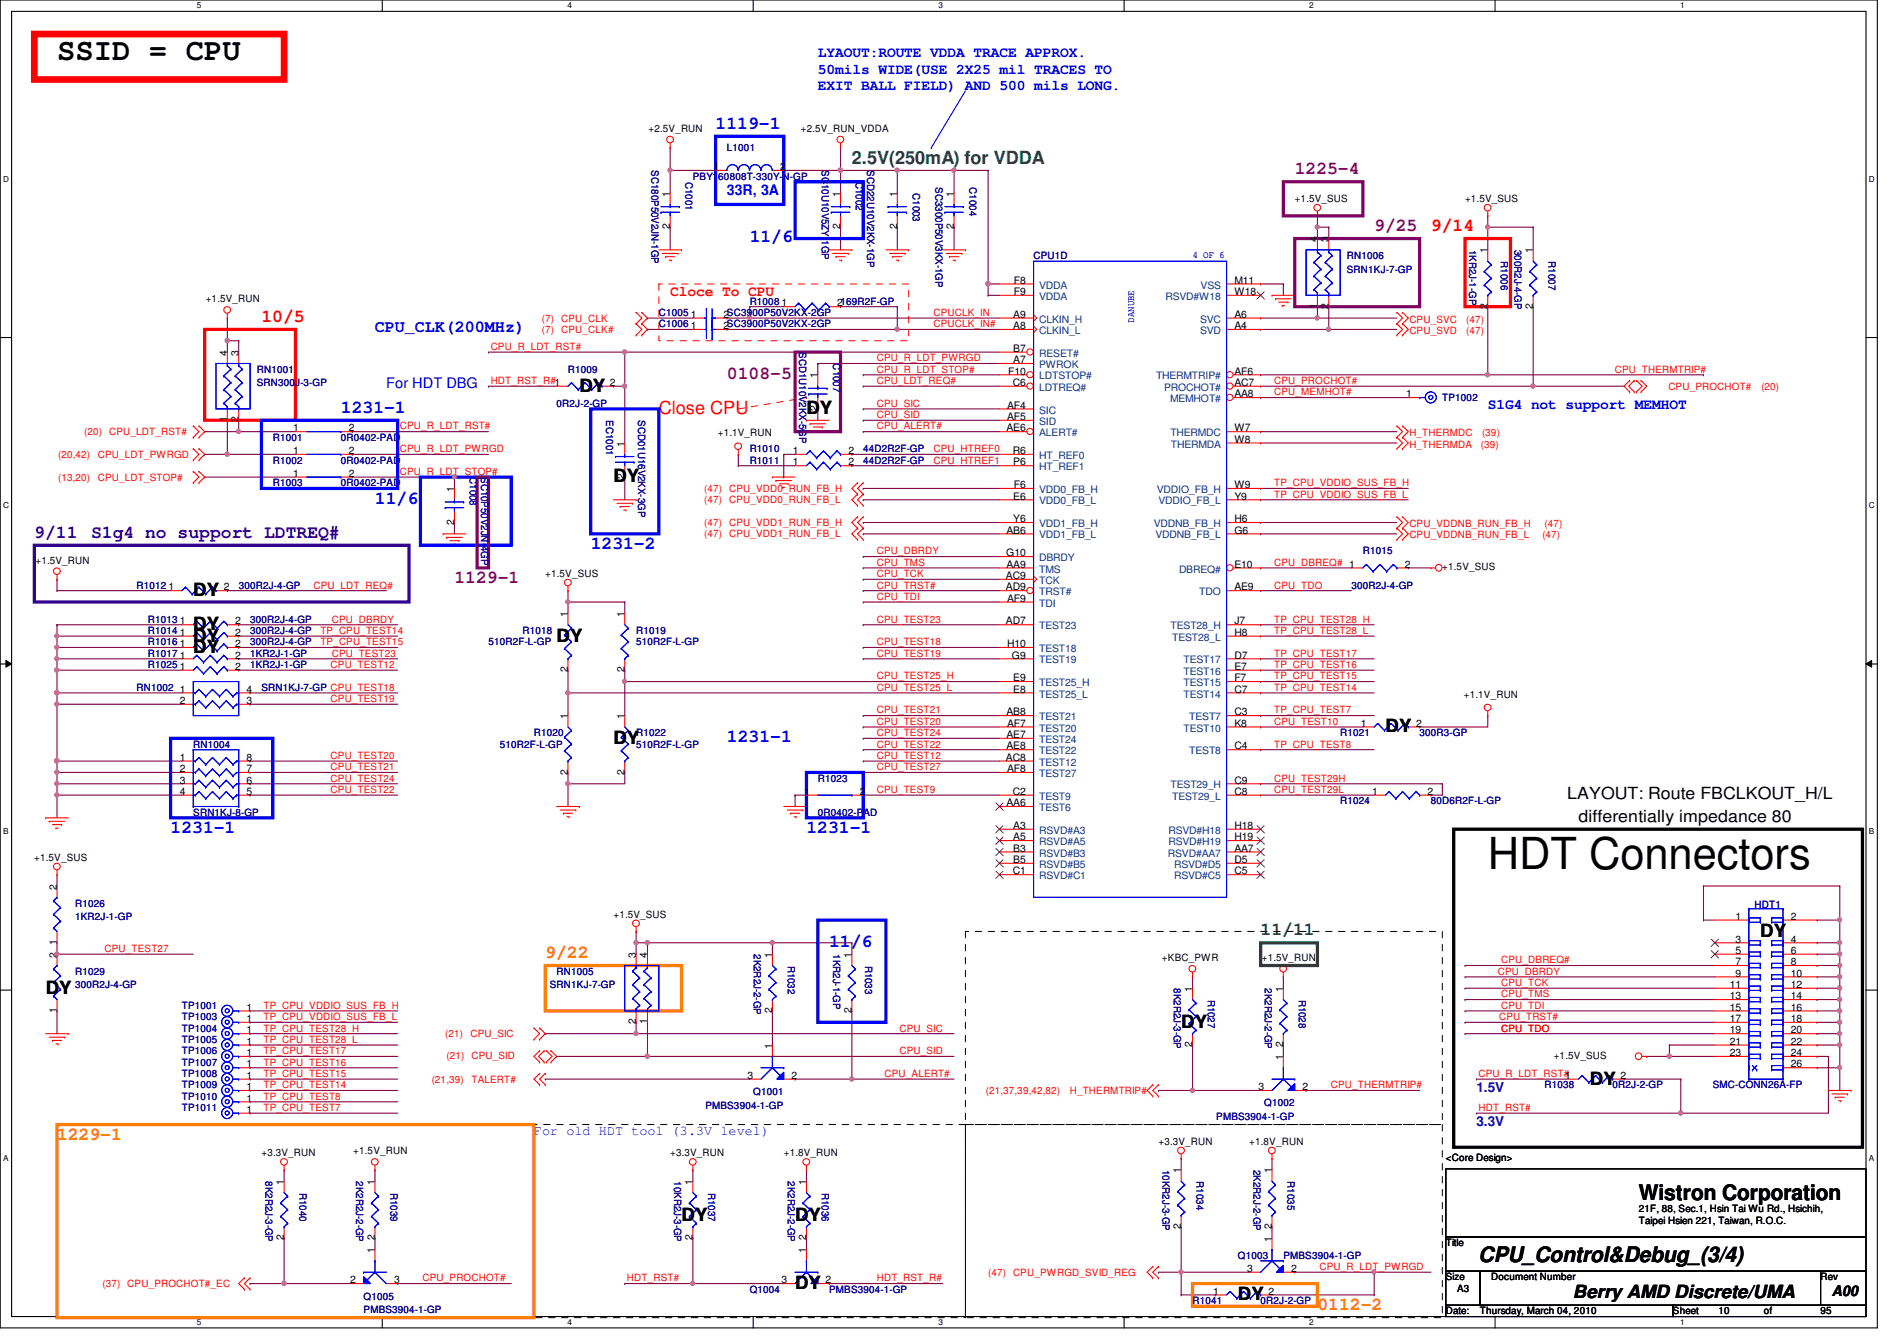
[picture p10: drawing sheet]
<svg xmlns="http://www.w3.org/2000/svg" width="297mm" height="210mm" viewBox="0 0 297 210" stroke-linecap="round" stroke-linejoin="round" font-family="sans-serif">
<defs><g id="words">
<text font-size="6.9" x="233" y="136">HDT Connectors</text>
<text font-size="4.8" x="8.9" y="9.4">SSID = CPU</text>
<g font-size="3.3">
<text x="256.6" y="187.9">Wistron Corporation</text>
<text x="231.5" y="197.6">CPU_Control&amp;Debug_(3/4)</text>
</g>
<g font-size="2.8" fill="#00f">
<text x="112.1" y="20.2">1119-1</text>
<text x="117.4" y="37.9">11/6</text>
<text x="53.4" y="64.6">1231-1</text>
<text x="58.7" y="78.8">11/6</text>
<text x="92.5" y="85.9">1231-2</text>
<text x="113.8" y="116.2">1231-1</text>
<text x="26.7" y="130.4">1231-1</text>
<text x="126.3" y="130.4">1231-1</text>
<text x="129.8" y="148.2">11/6</text>
</g>
<g font-size="2.8" fill="#008000">
<text x="133.4" y="25.7">2.5V(250mA) for VDDA</text>
<text x="197.4" y="146.4">11/11</text>
</g>
<g font-size="2.8" fill="#800080">
<text x="202.7" y="27.3">1225-4</text>
<text x="215.2" y="36.2">9/25</text>
<text x="113.8" y="59.3">0108-5</text>
<text x="71.2" y="91.3">1129-1</text>
</g>
<g font-size="2.8" fill="#f00">
<text x="224.1" y="36.2">9/14</text>
<text x="40.9" y="50.4">10/5</text>
<text x="103.2" y="64.8">Close CPU</text>
</g>
<g font-size="2.8">
<text x="90.7" y="61.3">DY</text>
<text x="126.3" y="64.9">DY</text>
<text x="96.1" y="75.5">DY</text>
<text x="30.3" y="93.3">DY</text>
<text x="30.3" y="100.4">DY</text>
<text x="30.3" y="98.6">DY</text>
<text x="87.2" y="100.4">DY</text>
<text x="30.3" y="102.2">DY</text>
<text x="96.1" y="116.4">DY</text>
<text x="217" y="114.6">DY</text>
<text x="275.6" y="146.6">DY</text>
<text x="7.2" y="155.5">DY</text>
<text x="185" y="160.9">DY</text>
<text x="249" y="169.8">DY</text>
<text x="106.7" y="191.1">DY</text>
<text x="124.5" y="191.1">DY</text>
<text x="124.5" y="201.8">DY</text>
<text x="193.8" y="203.5">DY</text>
<text x="246.3" y="203.2">Berry AMD Discrete/UMA</text>
</g>
<g font-size="2.8" fill="#400080">
<text x="5.4" y="84.2">9/11</text>
<text x="14.3" y="84.2">S1g4 no support LDTREQ#</text>
</g>
<g font-size="2.8" fill="#ff8000">
<text x="85.4" y="149.9">9/22</text>
<text x="8.9" y="178.4">1229-1</text>
<text x="206.3" y="205.1">0112-2</text>
</g>
<text font-size="2.6" fill="#00f" x="58.7" y="51.9">CPU_CLK(200MHz)</text>
<g font-size="2.6">
<text x="245.4" y="125.1">LAYOUT: Route FBCLKOUT_H/L</text>
<text x="247.2" y="128.6">differentially impedance 80</text>
</g>
<g font-size="2.3" fill="#00f">
<text x="128.1" y="9">LYAOUT:ROUTE VDDA TRACE APPROX.</text>
<text x="128.1" y="11.5">50mils WIDE(USE 2X25 mil TRACES TO</text>
<text x="128.1" y="14.1">EXIT BALL FIELD) AND 500 mils LONG.</text>
<text x="113.8" y="30.6">33R, 3A</text>
<text x="60.5" y="60.7">For HDT DBG</text>
<text x="233" y="64.1">S1G4 not support MEMHOT</text>
</g>
<text font-size="2.3" fill="#f00" x="104.9" y="46.3">Cloce To CPU</text>
<text font-size="2.3" x="286.8" y="202.8">A00</text>
<g font-size="2.1" fill="#0000a0">
<text x="231.2" y="170.9">1.5V</text>
<text x="231.2" y="176.2">3.3V</text>
</g>
<text font-size="2.1" fill="#00f" x="83.6" y="177.7">For old HDT tool (3.3V level)</text>
<g font-size="1.6">
<text x="101.6" y="20.7">+2.5V_RUN</text>
<text x="125.4" y="20.7">+2.5V_RUN_VDDA</text>
<text x="111.7" y="26.6">1</text>
<text x="122.2" y="26.6">2</text>
<text x="104.9" y="35.9" transform="rotate(-90 104.9 35.9)">2</text>
<text x="104.9" y="30.8" transform="rotate(-90 104.9 30.8)">1</text>
<text x="131.6" y="35.9" transform="rotate(-90 131.6 35.9)">2</text>
<text x="131.6" y="30.8" transform="rotate(-90 131.6 30.8)">1</text>
<text x="140.5" y="35.9" transform="rotate(-90 140.5 35.9)">2</text>
<text x="140.5" y="30.8" transform="rotate(-90 140.5 30.8)">1</text>
<text x="149.3" y="35.9" transform="rotate(-90 149.3 35.9)">2</text>
<text x="149.3" y="30.8" transform="rotate(-90 149.3 30.8)">1</text>
<text x="202.7" y="31.7">+1.5V_SUS</text>
<text x="229.4" y="31.7">+1.5V_SUS</text>
<text x="206.2" y="37.9" transform="rotate(-90 206.2 37.9)">4</text>
<text x="208" y="37.9" transform="rotate(-90 208 37.9)">3</text>
<text x="232.9" y="39.7" transform="rotate(-90 232.9 39.7)">1</text>
<text x="240" y="39.7" transform="rotate(-90 240 39.7)">1</text>
<text x="32.2" y="47.3">+1.5V_RUN</text>
<text x="122.4" y="48">1</text>
<text x="131.1" y="48">2169R2F-GP</text>
<text x="158.7" y="44.4">F8</text>
<text x="158.7" y="46.2">F9</text>
<text x="193.3" y="44.4">M11</text>
<text x="193.3" y="46.2">W18</text>
<text x="108.2" y="51.5">1</text>
<text x="108.2" y="49.7">1</text>
<text x="113.3" y="51.5">2SC3900P50V2KX-2GP</text>
<text x="113.3" y="49.7">2SC3900P50V2KX-2GP</text>
<text x="158.7" y="49.7">A9</text>
<text x="158.7" y="51.5">A8</text>
<text x="193.3" y="49.7">A6</text>
<text x="193.3" y="51.5">A4</text>
<text x="206.2" y="48.3" transform="rotate(-90 206.2 48.3)">1</text>
<text x="208" y="48.3" transform="rotate(-90 208 48.3)">2</text>
<text x="232.9" y="48.3" transform="rotate(-90 232.9 48.3)">2</text>
<text x="240" y="48.3" transform="rotate(-90 240 48.3)">2</text>
<text x="35.6" y="55.7" transform="rotate(-90 35.6 55.7)">4</text>
<text x="37.3" y="55.7" transform="rotate(-90 37.3 55.7)">3</text>
<text x="128" y="59.2" transform="rotate(-90 128 59.2)">1</text>
<text x="157.9" y="58.6">F10</text>
<text x="158.7" y="55.1">B7</text>
<text x="158.7" y="56.9">A7</text>
<text x="193.3" y="58.6">AF6</text>
<text x="95.5" y="60.4">2</text>
<text x="128" y="64.3" transform="rotate(-90 128 64.3)">2</text>
<text x="157.7" y="64">AF4</text>
<text x="157.7" y="65.7">AF5</text>
<text x="158.6" y="60.4">C6</text>
<text x="193.3" y="60.4">AC7</text>
<text x="193.3" y="62.2">AA8</text>
<text x="220.2" y="62.2">1</text>
<text x="35.6" y="66.1" transform="rotate(-90 35.6 66.1)">1</text>
<text x="37.3" y="66.1" transform="rotate(-90 37.3 66.1)">2</text>
<text x="45.9" y="71.1">1</text>
<text x="45.9" y="67.5">1</text>
<text x="54.6" y="71.1">2</text>
<text x="54.6" y="67.5">2</text>
<text x="97.8" y="69.9" transform="rotate(-90 97.8 69.9)">1</text>
<text x="112.4" y="68.3">+1.1V_RUN</text>
<text x="124.2" y="71.1">1</text>
<text x="132.8" y="71.1">2</text>
<text x="157.6" y="67.5">AE6</text>
<text x="158.6" y="71.1">R6</text>
<text x="193.3" y="67.5">W7</text>
<text x="193.3" y="69.3">W8</text>
<text x="45.9" y="74.6">1</text>
<text x="54.6" y="74.6">2</text>
<text x="71.1" y="77" transform="rotate(-90 71.1 77)">1</text>
<text x="97.8" y="75" transform="rotate(-90 97.8 75)">2</text>
<text x="124.2" y="72.9">1</text>
<text x="132.8" y="72.9">2</text>
<text x="158.7" y="72.9">P6</text>
<text x="158.7" y="76.4">F6</text>
<text x="193.3" y="76.4">W9</text>
<text x="71.1" y="82.1" transform="rotate(-90 71.1 82.1)">2</text>
<text x="157.6" y="83.5">AB6</text>
<text x="158.7" y="78.2">E6</text>
<text x="158.7" y="81.7">Y6</text>
<text x="193.3" y="78.2">Y9</text>
<text x="193.3" y="81.7">H6</text>
<text x="193.3" y="83.5">G6</text>
<text x="5.5" y="88.2">+1.5V_RUN</text>
<text x="157.6" y="87.1">G10</text>
<text x="157.6" y="88.9">AA9</text>
<text x="193.3" y="88.9">E10</text>
<text x="220" y="88.9">2</text>
<text x="225.8" y="89.3">+1.5V_SUS</text>
<text x="26.4" y="92.4">1</text>
<text x="35" y="92.4">2</text>
<text x="85.4" y="90.3">+1.5V_SUS</text>
<text x="157.5" y="90.6">AC9</text>
<text x="157.5" y="92.4">AD9</text>
<text x="157.7" y="94.2">AF9</text>
<text x="193.3" y="92.4">AE9</text>
<text x="28.1" y="101.3">1</text>
<text x="28.1" y="99.5">1</text>
<text x="28.1" y="97.7">1</text>
<text x="36.8" y="101.3">2</text>
<text x="36.8" y="99.5">2</text>
<text x="36.8" y="97.7">2</text>
<text x="88.9" y="96.6" transform="rotate(-90 88.9 96.6)">1</text>
<text x="97.8" y="96.6" transform="rotate(-90 97.8 96.6)">1</text>
<text x="157.5" y="97.7">AD7</text>
<text x="157.7" y="101.3">H10</text>
<text x="193.3" y="97.7">J7</text>
<text x="193.3" y="99.5">H8</text>
<text x="28.1" y="104.9">1</text>
<text x="28.1" y="103.1">1</text>
<text x="36.8" y="104.9">2</text>
<text x="36.8" y="103.1">2</text>
<text x="88.9" y="105.2" transform="rotate(-90 88.9 105.2)">2</text>
<text x="97.8" y="105.2" transform="rotate(-90 97.8 105.2)">2</text>
<text x="158.5" y="103.1">G9</text>
<text x="158.7" y="106.6">E9</text>
<text x="193.3" y="103.1">D7</text>
<text x="193.3" y="104.9">E7</text>
<text x="193.3" y="106.6">F7</text>
<text x="28.1" y="108.4">1</text>
<text x="28.1" y="110.2">2</text>
<text x="38.6" y="110.2">3</text>
<text x="38.6" y="108.4">4</text>
<text x="88.9" y="112.6" transform="rotate(-90 88.9 112.6)">1</text>
<text x="97.8" y="112.6" transform="rotate(-90 97.8 112.6)">1</text>
<text x="157.6" y="112">AB8</text>
<text x="157.7" y="113.7">AF7</text>
<text x="158.7" y="108.4">E8</text>
<text x="193.3" y="108.4">C7</text>
<text x="193.3" y="112">C3</text>
<text x="193.3" y="113.7">K8</text>
<text x="213.1" y="113.7">1</text>
<text x="221.7" y="113.7">2</text>
<text x="229.2" y="109.2">+1.1V_RUN</text>
<text x="28.1" y="119.1">1</text>
<text x="38.6" y="119.1">8</text>
<text x="157.5" y="119.1">AC8</text>
<text x="157.6" y="115.5">AE7</text>
<text x="157.6" y="117.3">AE8</text>
<text x="193.3" y="117.3">C4</text>
<text x="28.1" y="120.9">2</text>
<text x="28.1" y="122.6">3</text>
<text x="28.1" y="124.4">4</text>
<text x="38.6" y="124.4">5</text>
<text x="38.6" y="122.6">6</text>
<text x="38.6" y="120.9">7</text>
<text x="88.9" y="121.2" transform="rotate(-90 88.9 121.2)">2</text>
<text x="97.8" y="121.2" transform="rotate(-90 97.8 121.2)">2</text>
<text x="125.9" y="124.4">1</text>
<text x="134.6" y="124.4">2</text>
<text x="157.7" y="120.9">AF8</text>
<text x="158.6" y="124.4">C2</text>
<text x="193.3" y="122.6">C9</text>
<text x="193.3" y="124.4">C8</text>
<text x="214.8" y="124.4">1</text>
<text x="223.5" y="124.4">2</text>
<text x="157.6" y="126.2">AA6</text>
<text x="158.7" y="129.8">A3</text>
<text x="158.7" y="131.5">A5</text>
<text x="193.3" y="129.8">H18</text>
<text x="193.3" y="131.5">H19</text>
<text x="5.4" y="134.8">+1.5V_SUS</text>
<text x="158.6" y="136.9">C1</text>
<text x="158.7" y="133.3">B3</text>
<text x="158.7" y="135.1">B5</text>
<text x="193.3" y="133.3">AA7</text>
<text x="193.3" y="135.1">D5</text>
<text x="193.3" y="136.9">C5</text>
<text x="8.9" y="139.2" transform="rotate(-90 8.9 139.2)">2</text>
<text x="96.1" y="143.7">+1.5V_SUS</text>
<text x="271.7" y="144">1</text>
<text x="280.4" y="144">2</text>
<text x="8.9" y="149.9" transform="rotate(-90 8.9 149.9)">2</text>
<text x="8.9" y="147.9" transform="rotate(-90 8.9 147.9)">1</text>
<text x="99.6" y="149.9" transform="rotate(-90 99.6 149.9)">3</text>
<text x="101.3" y="149.9" transform="rotate(-90 101.3 149.9)">4</text>
<text x="120.9" y="149.9" transform="rotate(-90 120.9 149.9)">1</text>
<text x="133.3" y="149.9" transform="rotate(-90 133.3 149.9)">1</text>
<text x="271.7" y="147.5">3</text>
<text x="271.7" y="149.3">5</text>
<text x="280.4" y="147.5">4</text>
<text x="280.4" y="149.3">6</text>
<text x="181.9" y="150.5">+KBC_PWR</text>
<text x="186.7" y="155.2" transform="rotate(-90 186.7 155.2)">1</text>
<text x="197.6" y="150.5">+1.5V_RUN</text>
<text x="200.9" y="155.2" transform="rotate(-90 200.9 155.2)">1</text>
<text x="270.8" y="154.6">11</text>
<text x="271.7" y="151.1">7</text>
<text x="271.7" y="152.9">9</text>
<text x="280.4" y="151.1">8</text>
<text x="280.4" y="152.9">10</text>
<text x="280.4" y="154.6">12</text>
<text x="8.9" y="158.6" transform="rotate(-90 8.9 158.6)">1</text>
<text x="38.6" y="161.8">1</text>
<text x="38.6" y="158.2">1</text>
<text x="38.6" y="160">1</text>
<text x="99.6" y="160.4" transform="rotate(-90 99.6 160.4)">2</text>
<text x="101.3" y="160.4" transform="rotate(-90 101.3 160.4)">1</text>
<text x="120.9" y="158.6" transform="rotate(-90 120.9 158.6)">2</text>
<text x="133.3" y="158.6" transform="rotate(-90 133.3 158.6)">2</text>
<text x="270.8" y="156.4">13</text>
<text x="270.8" y="158.2">15</text>
<text x="270.8" y="160">17</text>
<text x="270.8" y="161.8">19</text>
<text x="280.4" y="156.4">14</text>
<text x="280.4" y="158.2">16</text>
<text x="280.4" y="160">18</text>
<text x="280.4" y="161.8">20</text>
<text x="38.6" y="163.5">1</text>
<text x="38.6" y="167.1">1</text>
<text x="38.6" y="165.3">1</text>
<text x="120.9" y="164.1" transform="rotate(-90 120.9 164.1)">1</text>
<text x="186.7" y="163.9" transform="rotate(-90 186.7 163.9)">2</text>
<text x="200.9" y="165.9" transform="rotate(-90 200.9 165.9)">1</text>
<text x="200.9" y="163.9" transform="rotate(-90 200.9 163.9)">2</text>
<text x="243.3" y="165.7">+1.5V_SUS</text>
<text x="270.8" y="163.5">21</text>
<text x="270.8" y="165.3">23</text>
<text x="280.4" y="163.5">22</text>
<text x="280.4" y="165.3">24</text>
<text x="280.4" y="167.1">26</text>
<text x="38.6" y="172.4">1</text>
<text x="38.6" y="168.9">1</text>
<text x="38.6" y="170.6">1</text>
<text x="117" y="168.9">3</text>
<text x="123.9" y="168.9">2</text>
<text x="197.1" y="170.6">3</text>
<text x="204" y="170.6">2</text>
<text x="253.7" y="168.9">2</text>
<text x="38.6" y="174.2">1</text>
<text x="181.4" y="179.2">+3.3V_RUN</text>
<text x="195.6" y="179.2">+1.8V_RUN</text>
<text x="40.9" y="181">+3.3V_RUN</text>
<text x="44.4" y="185.5" transform="rotate(-90 44.4 185.5)">1</text>
<text x="55.3" y="180.7">+1.5V_RUN</text>
<text x="58.7" y="185.5" transform="rotate(-90 58.7 185.5)">1</text>
<text x="104.9" y="181">+3.3V_RUN</text>
<text x="108.5" y="185.5" transform="rotate(-90 108.5 185.5)">1</text>
<text x="122.7" y="181">+1.8V_RUN</text>
<text x="126.2" y="185.5" transform="rotate(-90 126.2 185.5)">1</text>
<text x="184.9" y="183.7" transform="rotate(-90 184.9 183.7)">1</text>
<text x="199.1" y="183.7" transform="rotate(-90 199.1 183.7)">1</text>
<text x="226.4" y="181.7">&lt;Core Design&gt;</text>
<text x="256.6" y="189.7">21F, 88, Sec.1, Hsin Tai Wu Rd., Hsichih,</text>
<text x="256.6" y="191.6">Taipei Hsien 221, Taiwan, R.O.C.</text>
<text x="44.4" y="194.1" transform="rotate(-90 44.4 194.1)">2</text>
<text x="58.7" y="196.1" transform="rotate(-90 58.7 196.1)">1</text>
<text x="58.7" y="194.1" transform="rotate(-90 58.7 194.1)">2</text>
<text x="108.5" y="194.1" transform="rotate(-90 108.5 194.1)">2</text>
<text x="126.2" y="196.1" transform="rotate(-90 126.2 196.1)">1</text>
<text x="126.2" y="194.1" transform="rotate(-90 126.2 194.1)">2</text>
<text x="184.9" y="192.4" transform="rotate(-90 184.9 192.4)">2</text>
<text x="199.1" y="194.4" transform="rotate(-90 199.1 194.4)">1</text>
<text x="199.1" y="192.4" transform="rotate(-90 199.1 192.4)">2</text>
<text x="226.4" y="195.1">Title</text>
<text x="54.8" y="200.9">2</text>
<text x="61.7" y="200.9">3</text>
<text x="122.4" y="200.9">3</text>
<text x="129.3" y="200.9">2</text>
<text x="189.9" y="202.6">1</text>
<text x="195.3" y="199.1">3</text>
<text x="198.6" y="202.6">2</text>
<text x="202.2" y="199.1">2</text>
<text x="226.4" y="200.4">Size</text>
<text x="228.2" y="202.2">A3</text>
<text x="233.5" y="200.4">Document Number</text>
<text x="285.1" y="200.4">Rev</text>
<text x="226.4" y="205.7">Date:</text>
<text x="231.7" y="205.7">Thursday, March 04, 2010</text>
<text x="262" y="205.7">Sheet</text>
<text x="269.1" y="205.7">10</text>
<text x="276.2" y="205.7">of</text>
<text x="285.1" y="205.7">95</text>
</g>
<g font-size="1.6" fill="#000080">
<text x="113.8" y="23.7">L1001</text>
<text x="102" y="26.7" transform="rotate(90 102 26.7)">SC180P50V2JN-1GP</text>
<text x="107.4" y="28.4" transform="rotate(90 107.4 28.4)">C1001</text>
<text x="108.5" y="28.1">PBY160808T-330Y-N-GP</text>
<text x="128.7" y="26.7" transform="rotate(90 128.7 26.7)">SC10U10V5ZY-1GP</text>
<text x="134" y="28.4" transform="rotate(90 134 28.4)">C1002</text>
<text x="135.8" y="26.7" transform="rotate(90 135.8 26.7)">SCD22U10V2KX-1GP</text>
<text x="146.5" y="29.3" transform="rotate(90 146.5 29.3)">SC3300P50V3KX-1GP</text>
<text x="151.8" y="29.3" transform="rotate(90 151.8 29.3)">C1004</text>
<text x="142.9" y="30.2" transform="rotate(90 142.9 30.2)">C1003</text>
<text x="161.8" y="40.6">CPU1D</text>
<text x="210.9" y="40.6">RN1006</text>
<text x="230" y="39.1" transform="rotate(90 230 39.1)">1KR2J-1-GP</text>
<text x="235" y="40.9" transform="rotate(90 235 40.9)">R1006</text>
<text x="237.1" y="39.1" transform="rotate(90 237.1 39.1)">300R2J-4-GP</text>
<text x="242.5" y="40.9" transform="rotate(90 242.5 40.9)">R1007</text>
<text x="117.4" y="47.7">R1008</text>
<text x="210.9" y="42.7">SRN1KJ-7-GP</text>
<text x="103.2" y="51.2">C1006</text>
<text x="103.2" y="49.4">C1005</text>
<text x="40.2" y="58.3">RN1001</text>
<text x="88.9" y="58.3">R1009</text>
<text x="125.1" y="55.1" transform="rotate(90 125.1 55.1)">SCD1U10V2KX-5GP</text>
<text x="130.5" y="56.9" transform="rotate(90 130.5 56.9)">C1007</text>
<text x="40.2" y="60.5">SRN300J-3-GP</text>
<text x="87.2" y="63.7">0R2J-2-GP</text>
<text x="94.9" y="65.8" transform="rotate(90 94.9 65.8)">EC1001</text>
<text x="99.9" y="65.8" transform="rotate(90 99.9 65.8)">SCD01U16V2KX-3GP</text>
<text x="225.8" y="62.8">TP1002</text>
<text x="42.7" y="69">R1001</text>
<text x="53.4" y="69">0R0402-PAD</text>
<text x="117.4" y="70.8">R1010</text>
<text x="135.2" y="70.8">44D2R2F-GP</text>
<text x="42.7" y="72.6">R1002</text>
<text x="42.7" y="76.1">R1003</text>
<text x="53.4" y="72.6">0R0402-PAD</text>
<text x="53.4" y="76.1">0R0402-PAD</text>
<text x="73.6" y="74.7" transform="rotate(90 73.6 74.7)">C1008</text>
<text x="75.3" y="74.7" transform="rotate(90 75.3 74.7)">SC10P50V2JN-4GP</text>
<text x="117.4" y="72.6">R1011</text>
<text x="135.2" y="72.6">44D2R2F-GP</text>
<text x="213.4" y="86.8">R1015</text>
<text x="21.4" y="92.1">R1012</text>
<text x="37.4" y="92.1">300R2J-4-GP</text>
<text x="211.6" y="92.1">300R2J-4-GP</text>
<text x="23.2" y="101">R1016</text>
<text x="23.2" y="99.2">R1014</text>
<text x="23.2" y="97.5">R1013</text>
<text x="39.2" y="101">300R2J-4-GP</text>
<text x="39.2" y="99.2">300R2J-4-GP</text>
<text x="39.2" y="97.5">300R2J-4-GP</text>
<text x="76.5" y="101">510R2F-L-GP</text>
<text x="81.8" y="99.2">R1018</text>
<text x="99.6" y="99.2">R1019</text>
<text x="99.6" y="101">510R2F-L-GP</text>
<text x="23.2" y="104.6">R1025</text>
<text x="23.2" y="102.8">R1017</text>
<text x="39.2" y="104.6">1KR2J-1-GP</text>
<text x="39.2" y="102.8">1KR2J-1-GP</text>
<text x="21.4" y="108.1">RN1002</text>
<text x="40.9" y="108.1">SRN1KJ-7-GP CPU_TEST18</text>
<text x="30.3" y="117">RN1004</text>
<text x="78.3" y="117">510R2F-L-GP</text>
<text x="83.6" y="115.2">R1020</text>
<text x="99.6" y="115.2">R1022</text>
<text x="99.6" y="117">510R2F-L-GP</text>
<text x="209.8" y="115.2">R1021</text>
<text x="222.3" y="115.2">300R3-GP</text>
<text x="128.1" y="122.3">R1023</text>
<text x="209.8" y="125.9">R1024</text>
<text x="224.1" y="125.9">80D6R2F-L-GP</text>
<text x="30.3" y="127.7">SRN1KJ-8-GP</text>
<text x="128.1" y="127.7">0R0402-PAD</text>
<text x="11.8" y="141.9">R1026</text>
<text x="274.7" y="142.1">HDT1</text>
<text x="11.8" y="144">1KR2J-1-GP</text>
<text x="118" y="149.4" transform="rotate(90 118 149.4)">2K2R2J-2-GP</text>
<text x="130.5" y="149.4" transform="rotate(90 130.5 149.4)">1KR2J-1-GP</text>
<text x="11.8" y="152.6">R1029</text>
<text x="11.8" y="154.7">300R2J-4-GP</text>
<text x="86.1" y="154.7">SRN1KJ-7-GP</text>
<text x="87.2" y="152.6">RN1005</text>
<text x="123.4" y="151.1" transform="rotate(90 123.4 151.1)">R1032</text>
<text x="135.5" y="151.1" transform="rotate(90 135.5 151.1)">R1033</text>
<text x="183.8" y="154.7" transform="rotate(90 183.8 154.7)">8K2R2J-3-GP</text>
<text x="198" y="154.7" transform="rotate(90 198 154.7)">2K2R2J-2-GP</text>
<text x="28.5" y="161.5">TP1004</text>
<text x="28.5" y="157.9">TP1001</text>
<text x="28.5" y="159.7">TP1003</text>
<text x="189.1" y="156.5" transform="rotate(90 189.1 156.5)">R1027</text>
<text x="203.4" y="156.5" transform="rotate(90 203.4 156.5)">R1028</text>
<text x="28.5" y="163.2">TP1005</text>
<text x="28.5" y="166.8">TP1007</text>
<text x="28.5" y="165">TP1006</text>
<text x="28.5" y="173.9">TP1011</text>
<text x="28.5" y="172.1">TP1010</text>
<text x="28.5" y="168.6">TP1008</text>
<text x="28.5" y="170.3">TP1009</text>
<text x="110.4" y="173.6">PMBS3904-1-GP</text>
<text x="117.9" y="171.4">Q1001</text>
<text x="197.9" y="173.2">Q1002</text>
<text x="241.8" y="170.3">R1038</text>
<text x="252.5" y="170.3">0R2J-2-GP</text>
<text x="268.2" y="170.3">SMC-CONN26A-FP</text>
<text x="190.5" y="175.3">PMBS3904-1-GP</text>
<text x="41.6" y="184.9" transform="rotate(90 41.6 184.9)">8K2R2J-3-GP</text>
<text x="55.8" y="184.9" transform="rotate(90 55.8 184.9)">2K2R2J-2-GP</text>
<text x="105.6" y="184.9" transform="rotate(90 105.6 184.9)">10KR2J-3-GP</text>
<text x="123.4" y="184.9" transform="rotate(90 123.4 184.9)">2K2R2J-2-GP</text>
<text x="182" y="183.1" transform="rotate(90 182 183.1)">10KR2J-3-GP</text>
<text x="187.4" y="184.9" transform="rotate(90 187.4 184.9)">R1034</text>
<text x="196.3" y="183.1" transform="rotate(90 196.3 183.1)">2K2R2J-2-GP</text>
<text x="201.6" y="184.9" transform="rotate(90 201.6 184.9)">R1035</text>
<text x="46.9" y="186.7" transform="rotate(90 46.9 186.7)">R1040</text>
<text x="61.1" y="186.7" transform="rotate(90 61.1 186.7)">R1039</text>
<text x="110.9" y="186.7" transform="rotate(90 110.9 186.7)">R1037</text>
<text x="128.7" y="186.7" transform="rotate(90 128.7 186.7)">R1036</text>
<text x="193.8" y="197">Q1003</text>
<text x="201" y="197">PMBS3904-1-GP</text>
<text x="56.9" y="203.4">Q1005</text>
<text x="117.4" y="202.4">Q1004</text>
<text x="129.8" y="202.4">PMBS3904-1-GP</text>
<text x="56.9" y="205.6">PMBS3904-1-GP</text>
<text x="186.7" y="204.1">R1041</text>
<text x="197.4" y="204.1">0R2J-2-GP</text>
</g>
<g font-size="1.6" fill="#00f">
<text x="186.7" y="40.3">4 OF 6</text>
<text x="177.6" y="50.5" transform="rotate(-90 177.6 50.5)">DANUBE</text>
</g>
<g font-size="1.6" fill="#004080">
<text x="162.7" y="45.2">VDDA</text>
<text x="162.7" y="46.9">VDDA</text>
<text x="182.5" y="46.9">RSVD#W18</text>
<text x="188" y="45.2">VSS</text>
<text x="162.7" y="50.5">CLKIN_H</text>
<text x="162.7" y="52.3">CLKIN_L</text>
<text x="187.9" y="50.5">SVC</text>
<text x="187.9" y="52.3">SVD</text>
<text x="162.7" y="55.8">RESET#</text>
<text x="162.7" y="57.6">PWROK</text>
<text x="162.7" y="59.4">LDTSTOP#</text>
<text x="181" y="59.4">THERMTRIP#</text>
<text x="162.7" y="61.2">LDTREQ#</text>
<text x="162.7" y="64.7">SIC</text>
<text x="182.3" y="61.2">PROCHOT#</text>
<text x="183.2" y="62.9">MEMHOT#</text>
<text x="162.7" y="66.5">SID</text>
<text x="162.7" y="68.3">ALERT#</text>
<text x="162.7" y="71.8">HT_REF0</text>
<text x="183.3" y="68.3">THERMDC</text>
<text x="183.3" y="70.1">THERMDA</text>
<text x="162.7" y="73.6">HT_REF1</text>
<text x="162.7" y="77.2">VDD0_FB_H</text>
<text x="181.1" y="77.2">VDDIO_FB_H</text>
<text x="162.7" y="79">VDD0_FB_L</text>
<text x="162.7" y="82.5">VDD1_FB_H</text>
<text x="180.7" y="82.5">VDDNB_FB_H</text>
<text x="181.4" y="79">VDDIO_FB_L</text>
<text x="162.7" y="84.3">VDD1_FB_L</text>
<text x="162.7" y="87.8">DBRDY</text>
<text x="162.7" y="89.6">TMS</text>
<text x="180.9" y="84.3">VDDNB_FB_L</text>
<text x="184.6" y="89.6">DBREQ#</text>
<text x="162.7" y="91.4">TCK</text>
<text x="162.7" y="93.2">TRST#</text>
<text x="162.7" y="95">TDI</text>
<text x="187.8" y="93.2">TDO</text>
<text x="162.7" y="98.5">TEST23</text>
<text x="183.3" y="98.5">TEST28_H</text>
<text x="183.6" y="100.3">TEST28_L</text>
<text x="162.7" y="102.1">TEST18</text>
<text x="162.7" y="103.8">TEST19</text>
<text x="162.7" y="107.4">TEST25_H</text>
<text x="185.3" y="103.8">TEST17</text>
<text x="185.3" y="105.6">TEST16</text>
<text x="185.3" y="107.4">TEST15</text>
<text x="162.7" y="109.2">TEST25_L</text>
<text x="162.7" y="112.7">TEST21</text>
<text x="185.3" y="109.2">TEST14</text>
<text x="186.2" y="112.7">TEST7</text>
<text x="162.7" y="114.5">TEST20</text>
<text x="162.7" y="116.3">TEST24</text>
<text x="162.7" y="118.1">TEST22</text>
<text x="162.7" y="119.8">TEST12</text>
<text x="185.3" y="114.5">TEST10</text>
<text x="186.2" y="118.1">TEST8</text>
<text x="162.7" y="121.6">TEST27</text>
<text x="162.7" y="125.2">TEST9</text>
<text x="183.3" y="123.4">TEST29_H</text>
<text x="183.6" y="125.2">TEST29_L</text>
<text x="162.7" y="127">TEST6</text>
<text x="162.7" y="130.5">RSVD#A3</text>
<text x="183" y="130.5">RSVD#H18</text>
<text x="162.7" y="132.3">RSVD#A5</text>
<text x="162.7" y="134.1">RSVD#B3</text>
<text x="162.7" y="135.8">RSVD#B5</text>
<text x="162.7" y="137.6">RSVD#C1</text>
<text x="182.9" y="134.1">RSVD#AA7</text>
<text x="183" y="132.3">RSVD#H19</text>
<text x="183.9" y="135.8">RSVD#D5</text>
<text x="183.9" y="137.6">RSVD#C5</text>
</g>
<g font-size="1.6" fill="#f00">
<text x="84.8" y="52.1">(7)</text>
<text x="84.8" y="50.3">(7)</text>
<text x="87.9" y="52.1">CPU_CLK#</text>
<text x="87.9" y="50.3">CPU_CLK</text>
<text x="146.2" y="51.2">CPUCLK_IN#</text>
<text x="146.2" y="49.4">CPUCLK_IN</text>
<text x="220.7" y="50.5">CPU_SVC</text>
<text x="220.7" y="52.3">CPU_SVD</text>
<text x="229.6" y="50.5">(47)</text>
<text x="229.6" y="52.3">(47)</text>
<text x="76.8" y="54.8">CPU_R_LDT_RST#</text>
<text x="137.3" y="56.6">CPU_R_LDT_PWRGD</text>
<text x="137.3" y="58.3">CPU_R_LDT_STOP#</text>
<text x="252.9" y="58.3">CPU_THERMTRIP#</text>
<text x="76.8" y="60.1">HDT_RST_R#1</text>
<text x="137.3" y="60.1">CPU_LDT_REQ#</text>
<text x="137.3" y="63.7">CPU_SIC</text>
<text x="137.3" y="65.4">CPU_SID</text>
<text x="199.5" y="61.9">CPU_MEMHOT#</text>
<text x="199.5" y="60.1">CPU_PROCHOT#</text>
<text x="261.2" y="61">CPU_PROCHOT#</text>
<text x="275.8" y="61">(20)</text>
<text x="9.1" y="71.7">(20,42)</text>
<text x="13.2" y="68.1">(20)</text>
<text x="15.3" y="71.7">CPU_LDT_PWRGD</text>
<text x="17.1" y="68.1">CPU_LDT_RST#</text>
<text x="62.6" y="67.2">CPU_R_LDT_RST#</text>
<text x="62.6" y="70.8">CPU_R_LDT_PWRGD</text>
<text x="137.3" y="67.2">CPU_ALERT#</text>
<text x="146.2" y="70.8">CPU_HTREF0</text>
<text x="220.7" y="68.3">H_THERMDC</text>
<text x="220.7" y="70.1">H_THERMDA</text>
<text x="231.9" y="70.1">(39)</text>
<text x="232.1" y="68.3">(39)</text>
<text x="9.1" y="75.2">(13,20)</text>
<text x="15.3" y="75.2">CPU_LDT_STOP#</text>
<text x="62.6" y="74.3">CPU_R_LDT_STOP#</text>
<text x="110.3" y="77">(47)</text>
<text x="114.2" y="77">CPU_VDD0_RUN_FB_H</text>
<text x="146.2" y="72.6">CPU_HTREF1</text>
<text x="199.5" y="77.9">TP_CPU_VDDIO_SUS_FB_L</text>
<text x="199.5" y="76.1">TP_CPU_VDDIO_SUS_FB_H</text>
<text x="110.3" y="78.8">(47)</text>
<text x="110.3" y="82.3">(47)</text>
<text x="114.2" y="78.8">CPU_VDD0_RUN_FB_L</text>
<text x="114.2" y="82.3">CPU_VDD1_RUN_FB_H</text>
<text x="220.7" y="82.5">CPU_VDDNB_RUN_FB_H</text>
<text x="241.8" y="82.5">(47)</text>
<text x="110.3" y="84.1">(47)</text>
<text x="114.2" y="84.1">CPU_VDD1_RUN_FB_L</text>
<text x="137.3" y="86.8">CPU_DBRDY</text>
<text x="137.3" y="88.6">CPU_TMS</text>
<text x="199.5" y="88.6">CPU_DBREQ# 1</text>
<text x="220.7" y="84.3">CPU_VDDNB_RUN_FB_L</text>
<text x="241.5" y="84.3">(47)</text>
<text x="49.1" y="92.1">CPU_LDT_REQ#</text>
<text x="137.3" y="92.1">CPU_TRST#</text>
<text x="137.3" y="93.9">CPU_TDI</text>
<text x="137.3" y="90.3">CPU_TCK</text>
<text x="199.5" y="92.1">CPU_TDO</text>
<text x="50.2" y="99.2">TP_CPU_TEST14</text>
<text x="50.2" y="101">TP_CPU_TEST15</text>
<text x="51.9" y="97.5">CPU_DBRDY</text>
<text x="137.3" y="101">CPU_TEST18</text>
<text x="137.3" y="97.5">CPU_TEST23</text>
<text x="199.5" y="99.2">TP_CPU_TEST28_L</text>
<text x="199.5" y="97.5">TP_CPU_TEST28_H</text>
<text x="51.8" y="104.6">CPU_TEST12</text>
<text x="51.9" y="102.8">CPU_TEST23</text>
<text x="137.3" y="106.3">CPU_TEST25_H</text>
<text x="137.3" y="102.8">CPU_TEST19</text>
<text x="199.5" y="106.3">TP_CPU_TEST15</text>
<text x="199.5" y="104.6">TP_CPU_TEST16</text>
<text x="199.5" y="102.8">TP_CPU_TEST17</text>
<text x="51.8" y="109.9">CPU_TEST19</text>
<text x="137.3" y="113.5">CPU_TEST20</text>
<text x="137.3" y="111.7">CPU_TEST21</text>
<text x="137.3" y="108.1">CPU_TEST25_L</text>
<text x="199.5" y="108.1">TP_CPU_TEST14</text>
<text x="199.5" y="113.5">CPU_TEST10</text>
<text x="199.5" y="111.7">TP_CPU_TEST7</text>
<text x="51.8" y="118.8">CPU_TEST20</text>
<text x="137.3" y="117">CPU_TEST22</text>
<text x="137.3" y="118.8">CPU_TEST12</text>
<text x="137.3" y="115.2">CPU_TEST24</text>
<text x="199.5" y="117">TP_CPU_TEST8</text>
<text x="51.8" y="120.6">CPU_TEST21</text>
<text x="51.8" y="122.3">CPU_TEST24</text>
<text x="51.8" y="124.1">CPU_TEST22</text>
<text x="137.3" y="124.1">CPU_TEST9</text>
<text x="137.3" y="120.6">CPU_TEST27</text>
<text x="199.5" y="122.3">CPU_TEST29H</text>
<text x="199.5" y="124.1">CPU_TEST29L</text>
<text x="16.4" y="149">CPU_TEST27</text>
<text x="234.5" y="152.6">CPU_DBRDY</text>
<text x="235.1" y="154.3">CPU_TCK</text>
<text x="235.1" y="150.8">CPU_DBREQ#</text>
<text x="41.3" y="159.7">TP_CPU_VDDIO_SUS_FB_L</text>
<text x="41.3" y="157.9">TP_CPU_VDDIO_SUS_FB_H</text>
<text x="41.3" y="161.5">TP_CPU_TEST28_H</text>
<text x="140.8" y="161.5">CPU_SIC</text>
<text x="234.7" y="159.7">CPU_TRST#</text>
<text x="235.1" y="156.1">CPU_TMS</text>
<text x="235.1" y="157.9">CPU_TDI</text>
<text x="235.1" y="161.5">CPU_TDO</text>
<text x="41.3" y="163.2">TP_CPU_TEST28_L</text>
<text x="41.3" y="166.8">TP_CPU_TEST16</text>
<text x="41.3" y="165">TP_CPU_TEST17</text>
<text x="69.7" y="162.3">(21)</text>
<text x="69.9" y="165.7">(21)</text>
<text x="73.7" y="162.3">CPU_SIC</text>
<text x="73.8" y="165.7">CPU_SID</text>
<text x="140.8" y="165">CPU_SID</text>
<text x="41.3" y="170.3">TP_CPU_TEST14</text>
<text x="41.3" y="168.6">TP_CPU_TEST15</text>
<text x="41.3" y="172.1">TP_CPU_TEST8</text>
<text x="41.3" y="173.9">TP_CPU_TEST7</text>
<text x="67.6" y="169.5">(21,39)</text>
<text x="73.8" y="169.5">TALERT#</text>
<text x="138.5" y="168.6">CPU_ALERT#</text>
<text x="154.4" y="171.2">(21,37,39,42,82)</text>
<text x="167.5" y="171.2">H_THERMTRIP#</text>
<text x="208.4" y="170.3">CPU_THERMTRIP#</text>
<text x="231.5" y="168.6">CPU_R_LDT_RST#1</text>
<text x="231.5" y="173.9">HDT_RST#</text>
<text x="16" y="201.5">(37)</text>
<text x="19.9" y="201.5">CPU_PROCHOT#_EC</text>
<text x="66.2" y="200.6">CPU_PROCHOT#</text>
<text x="98.2" y="200.6">HDT_RST#</text>
<text x="137.3" y="200.6">HDT_RST_R#</text>
<text x="154.7" y="199.7">(47)</text>
<text x="158.6" y="199.7">CPU_PWRGD_SVID_REG</text>
<text x="206.6" y="198.8">CPU_R_LDT_PWRGD</text>
</g>
<g font-size="1.3">
<text x="30.8" y="1.3">5</text>
<text x="88.9" y="1.3">4</text>
<text x="146.9" y="1.3">3</text>
<text x="205" y="1.3">2</text>
<text x="263.1" y="1.3">1</text>
<text x=".5" y="28.4">D</text>
<text x="292.6" y="28.4">D</text>
<text x=".5" y="79.5">C</text>
<text x="292.6" y="79.5">C</text>
<text x=".5" y="130.6">B</text>
<text x="292.6" y="130.6">B</text>
<text x=".5" y="181.7">A</text>
<text x="292.6" y="181.7">A</text>
<text x="30.8" y="207.4">5</text>
<text x="88.9" y="207.4">4</text>
<text x="146.9" y="207.4">3</text>
<text x="205" y="207.4">2</text>
<text x="263.1" y="207.4">1</text>
</g>
</g></defs>
<path d="M0 0h294v207.9h-294zM1.8 1.8h290.4v204.3h-290.4z" fill="none" stroke="#000" stroke-width=".17"/>
<g fill="#fff">
<path d="M30.8 .2h.7v1.4h-.7z"/>
<path d="M30.8 206.2h.7v1.4h-.7z"/>
</g>
<path d="M59.9 0v1.8M59.9 206.1v1.8" fill="none" stroke="#000" stroke-width=".17"/>
<g fill="#fff">
<path d="M88.9 .2h.6v1.4h-.6z"/>
<path d="M88.9 206.2h.6v1.4h-.6z"/>
</g>
<path d="M117.9 0v1.8M117.9 206.1v1.8" fill="none" stroke="#000" stroke-width=".17"/>
<g fill="#fff">
<path d="M146.9 .2h.7v1.4h-.7z"/>
<path d="M146.9 206.2h.7v1.4h-.7z"/>
</g>
<path d="M176 0v1.8M176 206.1v1.8" fill="none" stroke="#000" stroke-width=".17"/>
<g fill="#fff">
<path d="M205 .2h.7v1.4h-.7z"/>
<path d="M205 206.2h.7v1.4h-.7z"/>
</g>
<path d="M234.1 0v1.8M234.1 206.1v1.8" fill="none" stroke="#000" stroke-width=".17"/>
<g fill="#fff">
<path d="M263.1 .2h.7v1.4h-.7z"/>
<path d="M263.1 206.2h.7v1.4h-.7z"/>
<path d="M.5 27.3h.9v1.4h-.9z"/>
<path d="M292.6 27.3h.9v1.4h-.9z"/>
<path d="M.5 78.4h.9v1.4h-.9z"/>
<path d="M292.6 78.4h.9v1.4h-.9z"/>
</g>
<path d="M0 52.8h1.8M292.2 52.8h1.8" fill="none" stroke="#000" stroke-width=".17"/>
<g fill="#fff">
<path d="M.5 129.5h.8v1.4h-.8z"/>
<path d="M292.6 129.5h.9v1.4h-.9z"/>
</g>
<path d="M0 103.9h1.8M292.2 103.9h1.8" fill="none" stroke="#000" stroke-width=".17"/>
<path d="M.9 103.4l.9 .5-.9 .5zM292.2 103.9l.9-.5v1z" fill="#000"/>
<path d="M.9 103.4l.9 .5-.9 .5zM292.2 103.9l.9-.5v1z" fill="none" stroke="#000" stroke-width=".16"/>
<g fill="#fff">
<path d="M.5 180.5h.8v1.4h-.8z"/>
<path d="M292.6 180.5h.9v1.4h-.9z"/>
</g>
<path d="M0 155h1.8M292.2 155h1.8" fill="none" stroke="#000" stroke-width=".17"/>
<path d="M35.6 53.3h.1M35.6 53.3v1.8M208.1 48h.1M208.1 48v3.6M266.7 138.7h.1M266.7 138.7h21.4M288.1 138.7h.1M288.1 138.7v5.3" fill="none" stroke="#800040" stroke-width=".17"/>
<circle cx="208" cy="51.5" r=".32" fill="#f0f"/>
<circle cx="208" cy="51.5" r=".32" fill="none" stroke="#f0f" stroke-width=".17"/>
<path d="M131.6 23.1h.1M131.6 23.1v3.6M140.5 35.6h.1M140.5 35.6v3.5M220.5 88.9h.1M220.5 88.9h3.6M124.5 124.5h.1M124.5 124.5h1.8M263.2 174.2h.1M263.2 174.2h23.1" fill="none" stroke="#800040" stroke-width=".17"/>
<circle cx="263.2" cy="174.2" r=".32" fill="#f0f"/>
<circle cx="263.2" cy="174.2" r=".32" fill="none" stroke="#f0f" stroke-width=".17"/>
<path d="M186.7 163.6h.1M186.7 163.6v7.1M286.3 165.4h.1M286.3 165.4v8.8" fill="none" stroke="#800040" stroke-width=".17"/>
<circle cx="186.7" cy="170.7" r=".32" fill="#f0f"/>
<circle cx="186.7" cy="170.7" r=".32" fill="none" stroke="#f0f" stroke-width=".17"/>
<path d="M186.7 152.9h.1M186.7 152.9v1.8M261.4 163.6h.1M261.4 163.6v1.8" fill="none" stroke="#800040" stroke-width=".17"/>
<circle cx="261.4" cy="165.3" r=".32" fill="#f0f"/>
<circle cx="261.4" cy="165.3" r=".32" fill="none" stroke="#f0f" stroke-width=".17"/>
<path d="M131.6 26.7h.1M131.6 26.7h8.9M140.5 26.7h.1M140.5 26.7v3.5M206.3 35.6h.1M206.3 35.6v1.7M257.8 165.4h.1M257.8 165.4h3.6" fill="none" stroke="#800040" stroke-width=".17"/>
<circle cx="131.6" cy="26.6" r=".32" fill="#f0f"/>
<circle cx="131.6" cy="26.6" r=".32" fill="none" stroke="#f0f" stroke-width=".17"/>
<path d="M122.7 26.7h.1M122.7 26.7h8.9M35.6 49.8h.1M35.6 49.8v3.5M197.4 49.8h.1M197.4 49.8h8.9M197.4 69.3h.1M197.4 69.3h21.3M8.9 92.5h.1M8.9 92.5h17.8" fill="none" stroke="#800040" stroke-width=".17"/>
<circle cx="131.6" cy="26.6" r=".32" fill="#f0f"/>
<circle cx="131.6" cy="26.6" r=".32" fill="none" stroke="#f0f" stroke-width=".17"/>
<path d="M35.6 53.3h.1M35.6 53.3h1.8" fill="none" stroke="#800040" stroke-width=".17"/>
<circle cx="35.6" cy="53.3" r=".32" fill="#f0f"/>
<circle cx="35.6" cy="53.3" r=".32" fill="none" stroke="#f0f" stroke-width=".17"/>
<path d="M240.1 35.6h.1M240.1 35.6v3.5M37.4 53.3h.1M37.4 53.3v1.8M97.8 55.1h.1M97.8 55.1v5.4h-1.7M96.1 60.5h.1" fill="none" stroke="#800040" stroke-width=".17"/>
<circle cx="97.8" cy="60.4" r=".32" fill="#f0f"/>
<circle cx="97.8" cy="60.4" r=".32" fill="none" stroke="#f0f" stroke-width=".17"/>
<path d="M206.3 35.6h.1M206.3 35.6h1.8M76.5 55.1h.1M76.5 55.1h21.3M135.2 67.6h.1M135.2 67.6h21.3" fill="none" stroke="#800040" stroke-width=".17"/>
<circle cx="206.3" cy="35.5" r=".32" fill="#f0f"/>
<circle cx="206.3" cy="35.5" r=".32" fill="none" stroke="#f0f" stroke-width=".17"/>
<path d="M206.3 33.8h.1M206.3 33.8v1.8M208.1 35.6h.1M208.1 35.6v1.7M140.5 48h.1M140.5 48v3.6" fill="none" stroke="#800040" stroke-width=".17"/>
<circle cx="140.5" cy="51.5" r=".32" fill="#f0f"/>
<circle cx="140.5" cy="51.5" r=".32" fill="none" stroke="#f0f" stroke-width=".17"/>
<path d="M140.5 26.7h.1M140.5 26.7h8.9M113.8 51.6h.1M113.8 51.6h26.7M135.2 117.3h.1M135.2 117.3h21.3" fill="none" stroke="#800040" stroke-width=".17"/>
<circle cx="140.5" cy="26.6" r=".32" fill="#f0f"/>
<circle cx="140.5" cy="26.6" r=".32" fill="none" stroke="#f0f" stroke-width=".17"/>
<path d="M206.3 49.8h.1M206.3 49.8h12.4M133.4 71.1h.1M133.4 71.1h23.1M135.2 78.2h.1M135.2 78.2h21.3M261.4 163.6h.1M261.4 163.6h7.1" fill="none" stroke="#800040" stroke-width=".17"/>
<circle cx="206.3" cy="49.8" r=".32" fill="#f0f"/>
<circle cx="206.3" cy="49.8" r=".32" fill="none" stroke="#f0f" stroke-width=".17"/>
<g fill="none" stroke="#800040" stroke-width=".17">
<path d="M117.4 48h.1M117.4 48h5.3M140.5 51.6h.1M140.5 51.6h16M154.7 44.4h.1M154.7 44.4h1.8M197.4 51.6h.1M197.4 51.6h21.3M208.1 51.6h.1M115.6 72.9h.1M115.6 71.1h.1M115.6 72.9h8.9"/>
<path d="M115.6 71.1v1.8M133.4 72.9h.1M133.4 72.9h23.1M197.4 78.2h.1M197.4 78.2h23.1M240.1 60.5h.1M240.1 60.5h14.2M135.2 81.8h.1M135.2 83.6h.1M135.2 81.8h21.3M135.2 83.6h21.3M135.2 101.3h.1"/>
<path d="M135.2 119.1h.1M135.2 101.3h21.3M135.2 119.1h21.3M197.4 108.5h.1M197.4 106.7h.1M197.4 104.9h.1M197.4 103.1h.1M197.4 108.5h17.8M197.4 106.7h17.8M197.4 104.9h17.8M197.4 103.1h17.8"/>
</g>
<circle cx="240" cy="60.4" r=".32" fill="#f0f"/>
<circle cx="240" cy="60.4" r=".32" fill="none" stroke="#f0f" stroke-width=".17"/>
<path d="M122.7 71.1h.1M122.7 71.1h1.8M135.2 60.5h.1M135.2 60.5h21.3M197.4 92.5h.1M197.4 88.9h.1M197.4 92.5h14.2M197.4 88.9h14.2M288.1 167.1h.1M288.1 167.1v3.6" fill="none" stroke="#800040" stroke-width=".17"/>
<circle cx="288" cy="167.1" r=".32" fill="#f0f"/>
<circle cx="288" cy="167.1" r=".32" fill="none" stroke="#f0f" stroke-width=".17"/>
<g fill="none" stroke="#800040" stroke-width=".17">
<path d="M131.6 35.6h.1M131.6 35.6v3.5M197.4 99.6h.1M197.4 97.8h.1M197.4 99.6h17.8M197.4 97.8h17.8M135.2 124.5h.1M135.2 120.9h.1M135.2 124.5h21.3M135.2 120.9h21.3M284.5 151.1h.1M288.1 149.4h.1"/>
<path d="M288.1 149.4v1.7h-3.6M284.5 163.6h.1M288.1 161.8h.1M288.1 161.8v1.8h-3.6"/>
</g>
<circle cx="288" cy="163.5" r=".32" fill="#f0f"/>
<circle cx="288" cy="163.5" r=".32" fill="none" stroke="#f0f" stroke-width=".17"/>
<circle cx="288" cy="161.8" r=".32" fill="#f0f"/>
<circle cx="288" cy="161.8" r=".32" fill="none" stroke="#f0f" stroke-width=".17"/>
<path d="M284.5 147.6h.1M284.5 156.5h.1M284.5 147.6h3.6M284.5 156.5h3.6M288.1 158.2h.1M288.1 158.2v1.8h-3.6M261.4 165.4h.1M261.4 165.4h7.1M284.5 160h.1" fill="none" stroke="#800040" stroke-width=".17"/>
<circle cx="288" cy="158.2" r=".32" fill="#f0f"/>
<circle cx="288" cy="158.2" r=".32" fill="none" stroke="#f0f" stroke-width=".17"/>
<path d="M284.5 152.9h.1M288.1 151.1h.1M288.1 151.1v1.8h-3.6M284.5 165.4h.1M284.5 165.4h1.8" fill="none" stroke="#800040" stroke-width=".17"/>
<circle cx="288" cy="152.9" r=".32" fill="#f0f"/>
<circle cx="288" cy="152.9" r=".32" fill="none" stroke="#f0f" stroke-width=".17"/>
<circle cx="288" cy="151.1" r=".32" fill="#f0f"/>
<circle cx="288" cy="151.1" r=".32" fill="none" stroke="#f0f" stroke-width=".17"/>
<g fill="none" stroke="#800040" stroke-width=".17">
<path d="M229.4 154.7h.1M229.4 156.5h.1M229.4 151.1h.1M229.4 154.7h39.1M229.4 156.5h39.1M229.4 151.1h39.1M284.5 144h.1M284.5 149.4h.1M284.5 144h3.6M288.1 147.6h.1M288.1 147.6v1.8h-3.6M284.5 167.1h.1"/>
<path d="M288.1 163.6h.1M288.1 163.6v3.5h-3.6"/>
</g>
<circle cx="288" cy="149.3" r=".32" fill="#f0f"/>
<circle cx="288" cy="149.3" r=".32" fill="none" stroke="#f0f" stroke-width=".17"/>
<circle cx="288" cy="147.5" r=".32" fill="#f0f"/>
<circle cx="288" cy="147.5" r=".32" fill="none" stroke="#f0f" stroke-width=".17"/>
<path d="M229.4 158.2h.1M229.4 158.2h39.1M284.5 158.2h.1M284.5 158.2h3.6M284.5 161.8h.1M288.1 160h.1M288.1 160v1.8h-3.6" fill="none" stroke="#800040" stroke-width=".17"/>
<circle cx="288" cy="160" r=".32" fill="#f0f"/>
<circle cx="288" cy="160" r=".32" fill="none" stroke="#f0f" stroke-width=".17"/>
<path d="M288.1 156.5h.1M288.1 156.5v1.7" fill="none" stroke="#800040" stroke-width=".17"/>
<circle cx="288" cy="156.4" r=".32" fill="#f0f"/>
<circle cx="288" cy="156.4" r=".32" fill="none" stroke="#f0f" stroke-width=".17"/>
<path d="M288.1 154.7h.1M288.1 154.7v1.8" fill="none" stroke="#800040" stroke-width=".17"/>
<circle cx="288" cy="154.7" r=".32" fill="#f0f"/>
<circle cx="288" cy="154.7" r=".32" fill="none" stroke="#f0f" stroke-width=".17"/>
<path d="M288.1 144h.1M288.1 144v3.6" fill="none" stroke="#800040" stroke-width=".17"/>
<circle cx="288" cy="144" r=".32" fill="#f0f"/>
<circle cx="288" cy="144" r=".32" fill="none" stroke="#f0f" stroke-width=".17"/>
<g fill="none" stroke="#800040" stroke-width=".17">
<path d="M149.4 26.7h.1M149.4 35.6h.1M149.4 26.7v3.5M149.4 35.6v3.5M117.4 48h.1M117.4 48v1.8M154.7 44.4h.1M154.7 44.4v1.8M135.2 76.5h.1M135.2 76.5h21.3M135.2 92.5h.1M135.2 94.2h.1"/>
<path d="M135.2 87.1h.1M135.2 88.9h.1M135.2 90.7h.1M135.2 92.5h21.3M135.2 94.2h21.3M135.2 87.1h21.3M135.2 88.9h21.3M135.2 90.7h21.3M135.2 113.8h.1M135.2 112h.1M135.2 113.8h21.3M135.2 112h21.3"/>
<path d="M266.7 144h.1M266.7 144h1.8M284.5 154.7h.1M288.1 152.9h.1M288.1 152.9v1.8h-3.6"/>
</g>
<circle cx="154.7" cy="44.4" r=".32" fill="#f0f"/>
<circle cx="154.7" cy="44.4" r=".32" fill="none" stroke="#f0f" stroke-width=".17"/>
<path d="M154.7 26.7h.1M154.7 26.7v17.7" fill="none" stroke="#800040" stroke-width=".17"/>
<circle cx="154.7" cy="44.4" r=".32" fill="#f0f"/>
<circle cx="154.7" cy="44.4" r=".32" fill="none" stroke="#f0f" stroke-width=".17"/>
<path d="M197.4 58.7h.1M197.4 58.7h35.6M197.4 62.2h.1M197.4 62.2h23.1" fill="none" stroke="#800040" stroke-width=".17"/>
<circle cx="232.9" cy="58.6" r=".32" fill="#f0f"/>
<circle cx="232.9" cy="58.6" r=".32" fill="none" stroke="#f0f" stroke-width=".17"/>
<g fill="none" stroke="#800040" stroke-width=".17">
<path d="M149.4 26.7h.1M149.4 26.7h5.3M206.3 48h.1M206.3 48v1.8M135.2 64h.1M135.2 65.8h.1M135.2 64h21.3M135.2 65.8h21.3M197.4 67.6h.1M197.4 67.6h21.3M135.2 97.8h.1M135.2 97.8h21.3"/>
<path d="M197.4 81.8h.1M197.4 83.6h.1M197.4 81.8h21.3M197.4 83.6h21.3M135.2 115.6h.1M135.2 115.6h21.3M124.5 124.5h.1M124.5 124.5v1.7M266.7 138.7h.1M266.7 138.7v5.3"/>
</g>
<circle cx="149.4" cy="26.6" r=".32" fill="#f0f"/>
<circle cx="149.4" cy="26.6" r=".32" fill="none" stroke="#f0f" stroke-width=".17"/>
<path d="M104.9 26.7h.1M104.9 26.7h7.2M131.6 26.7h.1M131.6 26.7v3.5" fill="none" stroke="#800040" stroke-width=".17"/>
<circle cx="104.9" cy="26.6" r=".32" fill="#f0f"/>
<circle cx="104.9" cy="26.6" r=".32" fill="none" stroke="#f0f" stroke-width=".17"/>
<path d="M104.9 23.1h.1M104.9 23.1v3.6M101.4 49.8h.1M101.4 51.6h.1M101.4 49.8h7.1M101.4 51.6h7.1M113.8 49.8h.1M113.8 49.8h42.7M117.4 49.8h.1M154.7 46.2h.1M154.7 46.2h1.8" fill="none" stroke="#800040" stroke-width=".17"/>
<circle cx="117.4" cy="49.8" r=".32" fill="#f0f"/>
<circle cx="117.4" cy="49.8" r=".32" fill="none" stroke="#f0f" stroke-width=".17"/>
<path d="M97.8 106.7h.1M97.8 106.7h58.7" fill="none" stroke="#800040" stroke-width=".17"/>
<circle cx="97.8" cy="106.7" r=".32" fill="#f0f"/>
<circle cx="97.8" cy="106.7" r=".32" fill="none" stroke="#f0f" stroke-width=".17"/>
<path d="M97.8 55.1h.1M97.8 55.1h58.7M128.1 56.9h.1M128.1 56.9h28.4M135.2 58.7h.1M135.2 58.7h21.3M135.2 103.1h.1M135.2 103.1h21.3" fill="none" stroke="#800040" stroke-width=".17"/>
<circle cx="97.8" cy="55.1" r=".32" fill="#f0f"/>
<circle cx="97.8" cy="55.1" r=".32" fill="none" stroke="#f0f" stroke-width=".17"/>
<path d="M131.6 48h.1M131.6 48h8.9M37.4 67.6h.1M37.4 67.6h8.9M128.1 64h.1M128.1 64v1.8M197.4 122.7h.1M197.4 124.5h.1M197.4 122.7h28.4M197.4 124.5h17.8" fill="none" stroke="#800040" stroke-width=".17"/>
<circle cx="37.4" cy="67.5" r=".32" fill="#f0f"/>
<circle cx="37.4" cy="67.5" r=".32" fill="none" stroke="#f0f" stroke-width=".17"/>
<path d="M128.1 56.9h.1M128.1 56.9v1.8M35.6 71.1h.1M35.6 71.1h10.7M76.5 60.5h.1M76.5 60.5h10.7M197.4 76.5h.1M197.4 76.5h23.1" fill="none" stroke="#800040" stroke-width=".17"/>
<circle cx="35.6" cy="71.1" r=".32" fill="#f0f"/>
<circle cx="35.6" cy="71.1" r=".32" fill="none" stroke="#f0f" stroke-width=".17"/>
<path d="M233 35.6h.1M233 35.6h7.1M233 35.6v3.5M229.4 160h.1M229.4 160h39.1" fill="none" stroke="#800040" stroke-width=".17"/>
<circle cx="232.9" cy="35.5" r=".32" fill="#f0f"/>
<circle cx="232.9" cy="35.5" r=".32" fill="none" stroke="#f0f" stroke-width=".17"/>
<g fill="none" stroke="#800040" stroke-width=".17">
<path d="M233 33.8h.1M233 33.8v1.8M233 48h.1M233 48v10.7M240.1 48h.1M240.1 48v12.5M201 152.9h.1M201 152.9v1.8M186.7 170.7h.1M186.7 170.7h10.7M204.5 170.7h.1M204.5 170.7h17.8"/>
<path d="M199.2 192h.1M199.2 192v1.8M215.2 199.1h.1M215.2 199.1h8.9"/>
</g>
<circle cx="215.2" cy="199.1" r=".32" fill="#f0f"/>
<circle cx="215.2" cy="199.1" r=".32" fill="none" stroke="#f0f" stroke-width=".17"/>
<path d="M181.4 199.1h.1M181.4 199.1h14.2M185 199.1h.1M185 192h.1M185 192v7.1M199.2 181.4h.1M199.2 181.4v1.7" fill="none" stroke="#800040" stroke-width=".17"/>
<circle cx="184.9" cy="199.1" r=".32" fill="#f0f"/>
<circle cx="184.9" cy="199.1" r=".32" fill="none" stroke="#f0f" stroke-width=".17"/>
<path d="M88.9 108.5h.1M88.9 108.5h67.6M181.4 170.7h.1M181.4 170.7h5.3M185 181.4h.1M185 181.4v1.7" fill="none" stroke="#800040" stroke-width=".17"/>
<circle cx="88.9" cy="108.4" r=".32" fill="#f0f"/>
<circle cx="88.9" cy="108.4" r=".32" fill="none" stroke="#f0f" stroke-width=".17"/>
<g fill="none" stroke="#800040" stroke-width=".17">
<path d="M39.2 158.2h.1M39.2 158.2h23.1M99.6 147.6h.1M99.6 147.6v1.8M39.2 160h.1M39.2 163.6h.1M39.2 161.8h.1M39.2 170.7h.1M39.2 168.9h.1M39.2 167.1h.1M39.2 165.4h.1M39.2 160h23.1"/>
<path d="M39.2 163.6h23.1M39.2 161.8h23.1M39.2 170.7h23.1M39.2 168.9h23.1M39.2 167.1h23.1M39.2 165.4h23.1M201 163.6h.1M201 163.6v1.8"/>
</g>
<circle cx="99.6" cy="147.5" r=".32" fill="#f0f"/>
<circle cx="99.6" cy="147.5" r=".32" fill="none" stroke="#f0f" stroke-width=".17"/>
<path d="M101.4 147.6h.1M101.4 147.6v1.8M99.6 160h.1M99.6 160v1.8" fill="none" stroke="#800040" stroke-width=".17"/>
<circle cx="101.4" cy="147.5" r=".32" fill="#f0f"/>
<circle cx="101.4" cy="147.5" r=".32" fill="none" stroke="#f0f" stroke-width=".17"/>
<path d="M133.4 168.9h.1M133.4 168.9h16" fill="none" stroke="#800040" stroke-width=".17"/>
<circle cx="133.4" cy="168.9" r=".32" fill="#f0f"/>
<circle cx="133.4" cy="168.9" r=".32" fill="none" stroke="#f0f" stroke-width=".17"/>
<path d="M120.9 147.6h.1M120.9 147.6v1.8M85.4 168.9h.1M85.4 168.9h32" fill="none" stroke="#800040" stroke-width=".17"/>
<circle cx="120.9" cy="147.5" r=".32" fill="#f0f"/>
<circle cx="120.9" cy="147.5" r=".32" fill="none" stroke="#f0f" stroke-width=".17"/>
<g fill="none" stroke="#800040" stroke-width=".17">
<path d="M99.6 147.6h.1M99.6 145.8h.1M99.6 147.6h33.8M99.6 145.8v1.8M101.4 147.6h.1M120.9 158.2h.1M120.9 147.6h.1M120.9 158.2v5.4M133.4 147.6h.1M133.4 158.2h.1M133.4 147.6v1.8M133.4 158.2v10.7"/>
<path d="M101.4 160h.1M101.4 165.4h.1M101.4 160v5.4M101.4 165.4h48"/>
</g>
<circle cx="101.4" cy="165.3" r=".32" fill="#f0f"/>
<circle cx="101.4" cy="165.3" r=".32" fill="none" stroke="#f0f" stroke-width=".17"/>
<g fill="none" stroke="#800040" stroke-width=".17">
<path d="M104.9 35.6h.1M104.9 26.7h.1M104.9 26.7v3.5M104.9 35.6v3.5M55.2 67.6h.1M55.2 71.1h.1M55.2 67.6h21.3M55.2 71.1h21.3M35.6 92.5h.1M35.6 92.5h24.9M197.4 113.8h.1M197.4 113.8h16"/>
<path d="M85.4 161.8h.1M85.4 161.8h64M87.2 165.4h.1M87.2 165.4h14.2M99.6 161.8h.1"/>
</g>
<circle cx="99.6" cy="161.8" r=".32" fill="#f0f"/>
<circle cx="99.6" cy="161.8" r=".32" fill="none" stroke="#f0f" stroke-width=".17"/>
<g fill="none" stroke="#800040" stroke-width=".17">
<path d="M8.9 90.7h.1M8.9 97.8h.1M8.9 90.7v1.8M8.9 97.8h19.6M37.4 97.8h.1M37.4 97.8h24.9M8.9 103.1h.1M8.9 108.5h.1M8.9 110.2h.1M8.9 103.1h19.6M8.9 108.5h19.6M8.9 110.2h19.6"/>
<path d="M37.4 103.1h.1M37.4 103.1h24.9M39.2 108.5h.1M39.2 108.5h23.1M8.9 124.5h.1M8.9 124.5v3.5"/>
</g>
<circle cx="8.9" cy="110.2" r=".32" fill="#f0f"/>
<circle cx="8.9" cy="110.2" r=".32" fill="none" stroke="#f0f" stroke-width=".17"/>
<path d="M8.9 104.9h.1M8.9 104.9v3.6" fill="none" stroke="#800040" stroke-width=".17"/>
<circle cx="8.9" cy="108.4" r=".32" fill="#f0f"/>
<circle cx="8.9" cy="108.4" r=".32" fill="none" stroke="#f0f" stroke-width=".17"/>
<circle cx="8.9" cy="104.9" r=".32" fill="#f0f"/>
<circle cx="8.9" cy="104.9" r=".32" fill="none" stroke="#f0f" stroke-width=".17"/>
<path d="M8.9 119.1h.1M8.9 119.1h19.6M39.2 110.2h.1M39.2 110.2h23.1" fill="none" stroke="#800040" stroke-width=".17"/>
<circle cx="8.9" cy="119.1" r=".32" fill="#f0f"/>
<circle cx="8.9" cy="119.1" r=".32" fill="none" stroke="#f0f" stroke-width=".17"/>
<path d="M8.9 119.1v1.8M8.9 120.9h.1" fill="none" stroke="#800040" stroke-width=".17"/>
<circle cx="8.9" cy="119.1" r=".32" fill="#f0f"/>
<circle cx="8.9" cy="119.1" r=".32" fill="none" stroke="#f0f" stroke-width=".17"/>
<path d="M8.9 120.9h.1M8.9 120.9h19.6" fill="none" stroke="#800040" stroke-width=".17"/>
<circle cx="8.9" cy="120.9" r=".32" fill="#f0f"/>
<circle cx="8.9" cy="120.9" r=".32" fill="none" stroke="#f0f" stroke-width=".17"/>
<path d="M8.9 122.7h.1M8.9 122.7h19.6" fill="none" stroke="#800040" stroke-width=".17"/>
<circle cx="8.9" cy="122.7" r=".32" fill="#f0f"/>
<circle cx="8.9" cy="122.7" r=".32" fill="none" stroke="#f0f" stroke-width=".17"/>
<path d="M8.9 122.7h.1M8.9 124.5h.1M8.9 120.9v1.8M8.9 124.5h19.6" fill="none" stroke="#800040" stroke-width=".17"/>
<circle cx="8.9" cy="124.4" r=".32" fill="#f0f"/>
<circle cx="8.9" cy="124.4" r=".32" fill="none" stroke="#f0f" stroke-width=".17"/>
<path d="M88.9 94.2h.1M88.9 94.2v1.8M88.9 94.2h8.9M88.9 108.5h.1M88.9 104.9h.1M88.9 104.9v7.1M8.9 124.5h.1M8.9 122.7v1.8M88.9 120.9h.1M88.9 120.9v1.8" fill="none" stroke="#800040" stroke-width=".17"/>
<circle cx="88.9" cy="94.2" r=".32" fill="#f0f"/>
<circle cx="88.9" cy="94.2" r=".32" fill="none" stroke="#f0f" stroke-width=".17"/>
<path d="M97.8 94.2h.1M97.8 94.2v1.8M97.8 104.9h.1M97.8 106.7h.1M97.8 104.9v7.1M88.9 122.7h.1M97.8 120.9h.1M97.8 120.9v1.8h-8.9" fill="none" stroke="#800040" stroke-width=".17"/>
<circle cx="88.9" cy="122.7" r=".32" fill="#f0f"/>
<circle cx="88.9" cy="122.7" r=".32" fill="none" stroke="#f0f" stroke-width=".17"/>
<path d="M88.9 122.7h.1M88.9 122.7v3.5M8.9 158.2h.1M8.9 149.4h.1M8.9 147.6h.1M8.9 147.6v1.8M8.9 158.2v3.6M8.9 149.4h21.4" fill="none" stroke="#800040" stroke-width=".17"/>
<circle cx="8.9" cy="149.3" r=".32" fill="#f0f"/>
<circle cx="8.9" cy="149.3" r=".32" fill="none" stroke="#f0f" stroke-width=".17"/>
<path d="M32 74.7h.1M32 74.7h14.3M71.2 74.7h.1M71.2 74.7h5.3M8.9 136.9h.1M8.9 136.9v1.8" fill="none" stroke="#800040" stroke-width=".17"/>
<circle cx="71.1" cy="74.6" r=".32" fill="#f0f"/>
<circle cx="71.1" cy="74.6" r=".32" fill="none" stroke="#f0f" stroke-width=".17"/>
<g fill="none" stroke="#800040" stroke-width=".17">
<path d="M8.9 108.5h.1M8.9 108.5v1.7M197.4 117.3h.1M197.4 112h.1M197.4 117.3h17.8M197.4 112h17.8M224.1 124.5h.1M225.8 122.7h.1M225.8 122.7v1.8h-1.7M229.4 152.9h.1M229.4 152.9h39.1M39.2 172.5h.1"/>
<path d="M39.2 174.2h.1M39.2 172.5h23.1M39.2 174.2h23.1M229.4 161.8h.1M229.4 161.8h39.1"/>
</g>
<circle cx="8.9" cy="108.4" r=".32" fill="#f0f"/>
<circle cx="8.9" cy="108.4" r=".32" fill="none" stroke="#f0f" stroke-width=".17"/>
<path d="M8.9 99.6h.1M8.9 99.6h19.6" fill="none" stroke="#800040" stroke-width=".17"/>
<circle cx="8.9" cy="99.5" r=".32" fill="#f0f"/>
<circle cx="8.9" cy="99.5" r=".32" fill="none" stroke="#f0f" stroke-width=".17"/>
<path d="M8.9 97.8h.1M8.9 97.8v1.8M37.4 99.6h.1M37.4 99.6h24.9M8.9 101.3h.1M8.9 101.3h19.6" fill="none" stroke="#800040" stroke-width=".17"/>
<circle cx="8.9" cy="101.3" r=".32" fill="#f0f"/>
<circle cx="8.9" cy="101.3" r=".32" fill="none" stroke="#f0f" stroke-width=".17"/>
<path d="M8.9 99.6h.1M8.9 99.6v3.5M8.9 101.3h.1M8.9 110.2h.1M8.9 110.2v8.9M37.4 101.3h.1M37.4 101.3h24.9" fill="none" stroke="#800040" stroke-width=".17"/>
<circle cx="8.9" cy="119.1" r=".32" fill="#f0f"/>
<circle cx="8.9" cy="119.1" r=".32" fill="none" stroke="#f0f" stroke-width=".17"/>
<path d="M122.7 74.7h.1M122.7 71.1v3.6M197.4 60.5h.1M197.4 60.5h42.7M88.9 92.5h.1M88.9 92.5v1.7M8.9 104.9h.1M8.9 104.9h19.6M124.5 168.9h.1M124.5 168.9h8.9" fill="none" stroke="#800040" stroke-width=".17"/>
<circle cx="8.9" cy="104.9" r=".32" fill="#f0f"/>
<circle cx="8.9" cy="104.9" r=".32" fill="none" stroke="#f0f" stroke-width=".17"/>
<path d="M8.9 103.1h.1M8.9 103.1v1.8M37.4 104.9h.1M37.4 104.9h24.9" fill="none" stroke="#800040" stroke-width=".17"/>
<circle cx="8.9" cy="103.1" r=".32" fill="#f0f"/>
<circle cx="8.9" cy="103.1" r=".32" fill="none" stroke="#f0f" stroke-width=".17"/>
<path d="M108.5 193.8h.1M108.5 193.8v7.1M126.3 193.8h.1M126.3 183.1h.1M126.3 183.1v1.8M126.3 193.8v1.8M97.8 200.9h.1M97.8 200.9h24.9M108.5 200.9h.1M129.8 200.9h.1M129.8 200.9h17.8" fill="none" stroke="#800040" stroke-width=".17"/>
<circle cx="108.5" cy="200.9" r=".32" fill="#f0f"/>
<circle cx="108.5" cy="200.9" r=".32" fill="none" stroke="#f0f" stroke-width=".17"/>
<g fill="none" stroke="#800040" stroke-width=".17">
<path d="M197.4 44.4h.1M197.4 44.4h3.6M201 44.4h.1M201 44.4v1.8M233 58.7h33.7M266.7 58.7h.1M32 71.1h.1M32 67.6h.1M32 71.1h3.6M32 67.6h5.4M35.6 71.1h.1M35.6 65.8v5.3"/>
<path d="M37.4 67.6h.1M37.4 65.8v1.8M55.2 74.7h.1M55.2 74.7h16M71.2 74.7h.1M71.2 74.7v1.8M97.8 60.5h.1M97.8 74.7h.1M97.8 60.5v8.8M97.8 74.7v3.5M71.2 81.8h.1M71.2 81.8v1.8"/>
<path d="M222.3 113.8h.1M233 112h.1M233 112v1.8h-10.7M231.2 168.9h.1M231.2 174.2h.1M231.2 168.9h14.2M254.3 168.9h.1M254.3 168.9h8.9M263.2 168.9h.1M263.2 168.9v5.3h-32M44.5 193.8h.1M44.5 193.8v7.1"/>
<path d="M58.7 183.1h.1M58.7 193.8h.1M58.7 183.1v1.8M58.7 193.8v1.8M108.5 183.1h.1M108.5 183.1v1.8M39.2 200.9h.1M39.2 200.9h16M44.5 200.9h.1M62.3 200.9h.1M62.3 200.9h17.7"/>
</g>
<circle cx="44.5" cy="200.9" r=".32" fill="#f0f"/>
<circle cx="44.5" cy="200.9" r=".32" fill="none" stroke="#f0f" stroke-width=".17"/>
<g fill="none" stroke="#800040" stroke-width=".17">
<path d="M39.2 119.1h.1M39.2 119.1h23.1M39.2 120.9h.1M39.2 122.7h.1M39.2 124.5h.1M39.2 120.9h23.1M39.2 122.7h23.1M39.2 124.5h23.1M44.5 183.1h.1M44.5 183.1v1.8M185 199.1v3.6M202.7 199.1h.1"/>
<path d="M202.7 199.1h12.5M215.2 199.1h.1M215.2 199.1v3.6M185 202.7h.1M185 202.7h5.3M190.3 202.7h.1M199.2 202.7h16M215.2 202.7h.1"/>
</g>
<g fill="none" stroke="#f00" stroke-width=".17">
<path d="M103.2 39.1h3.5M103.7 39.7h2.5M104.9 23.1h.1M104.9 22.4v.7M104.9 30.2v1.8M104.9 33.8v1.8M106.2 39.7h.1M106.7 39.1h.1M129.8 39.1h3.6M130.4 39.7h2.4M131.6 23.1h.1M131.6 22.4v.7"/>
<path d="M132.8 39.7h.1M133.4 39.1h.1M138.7 39.1h3.6M139.3 39.7h2.4M141.7 39.7h.1M142.3 39.1h.1M147.6 39.1h3.6M148.2 39.7h2.4M150.6 39.7h.1M151.2 39.1h.1M206.3 33.8h.1M206.3 33.1v.7"/>
<path d="M233 33.8h.1M233 33.1v.7M240.1 39.1v1.8M35.6 49.8h.1M35.6 49.1v.7M99.6 50.7h.1M99.6 52.5h.1M99.6 48.9h.1M99.6 50.7l.9 .9-.9 .9M99.6 48.9l.9 .9-.9 .9M100.5 52.5h.1M100.5 50.7h.1"/>
<path d="M100.5 48.9h.1M100.5 50.7l.9 .9-.9 .9M100.5 48.9l.9 .9-.9 .9M104.2 40.2h.1M104.2 40.2h1.5M104.8 40.7h.3M105.1 40.7h.1M108.5 51.6h1.8M112.1 51.6h1.7M130.9 40.2h.1M130.9 40.2h1.4M131.4 40.7h.4"/>
<path d="M131.8 40.7h.1M139.8 40.2h.1M139.8 40.2h1.4M140.3 40.7h.4M140.7 40.7h.1M148.7 40.2h.1M148.7 40.2h1.4M149.2 40.7h.4M149.6 40.7h.1M199.2 46.2h.1M199.2 46.2h3.5M199.7 46.8h.1"/>
<path d="M199.7 46.8h2.5M200.2 47.3h1.5M200.8 47.8h.1M200.8 47.8h.3M201.7 47.3h.1M218.7 48.9h.1M218.7 50.7h.1M218.7 52.5h.1M218.7 48.9l.9 .9-.9 .9M218.7 50.7l.9 .9-.9 .9M219.6 48.9h.1M219.6 50.7h.1"/>
<path d="M219.6 52.5h.1M219.6 48.9l.9 .9-.9 .9M219.6 50.7l.9 .9-.9 .9M240.1 46.2v1.8M255.2 59.6h.1M255.2 59.6l-.9 .9 .9 .8M255.9 59.6h.1M255.9 59.6l-.9 .9 .9 .8M256.2 59.6h.1M256.2 59.6l.9 .9-.9 .8M257 59.6h.1M257 59.6l.8 .9-.8 .8"/>
<path d="M30.3 66.7h.1M30.3 68.5h.1M30.3 70.2h.1M30.3 72h.1M30.3 73.8h.1M30.3 75.6h.1M30.3 66.7l.9 .9-.9 .9M30.3 70.2l.9 .9-.9 .9M30.3 73.8l.9 .9-.9 .9M31.2 68.5h.1M31.2 66.7h.1M31.2 72h.1"/>
<path d="M31.2 70.2h.1M31.2 75.6h.1M31.2 73.8h.1M31.2 66.7l.8 .9-.8 .9M31.2 70.2l.8 .9-.8 .9M31.2 73.8l.8 .9-.8 .9M46.3 74.7h1.7M46.3 71.1h1.7M53.4 74.7h1.8M53.4 71.1h1.8M96.1 78.2h3.5M96.6 78.8h2.5"/>
<path d="M97.1 79.3h.1M97.1 79.3h1.4M97.7 79.8h.3M98 79.8h.1M99.1 78.8h.1M99.6 78.2h.1M115.6 71.1h.1M115.6 70.4v.7M120.9 74.7h.1M120.9 74.7h3.6M121.5 75.2h.1M121.5 75.2h2.4"/>
<path d="M122 75.7h1.4M122.6 76.3h.1M122.6 76.3h.3M123.4 75.7h.1M124.5 71.1h1.8M126.3 65.8h.1M126.3 65.8h3.5M126.8 66.3h.1M126.8 66.3h2.5M127.3 66.8h1.5M127.9 67.4h.1M127.9 67.4h.3"/>
<path d="M128.8 66.8h.1M131.6 71.1h1.8M134.3 75.6h.1M134.3 77.3h.1M134.3 79.1h.1M134.3 75.6l-.9 .9 .9 .8M134.3 77.3l-.9 .9 .9 .9M135.2 75.6h.1M135.2 77.3h.1M135.2 79.1h.1M135.2 75.6l-.9 .9 .9 .8M135.2 77.3l-.9 .9 .9 .9"/>
<path d="M218.7 66.7h.1M218.7 68.5h.1M218.7 70.2h.1M218.7 66.7l.9 .9-.9 .9M218.7 68.5l.9 .8-.9 .9M219.6 66.7h.1M219.6 68.5h.1M219.6 70.2h.1M219.6 66.7l.9 .9-.9 .9M219.6 68.5l.9 .8-.9 .9M255.2 61.3h.1M255.9 61.3h.1"/>
<path d="M256.2 61.3h.1M257 61.3h.1M8.9 90.7h.1M8.9 90v.7M69.4 83.6h.1M69.4 83.6h3.5M69.9 84.1h.1M69.9 84.1h2.5M70.4 84.6h1.5M71 85.2h.1M71 85.2h.3M71.9 84.6h.1"/>
<path d="M88.9 92.5h.1M88.9 91.7v.8M134.3 80.9h.1M134.3 82.7h.1M134.3 84.5h.1M134.3 80.9l-.9 .9 .9 .9M134.3 82.7l-.9 .9 .9 .9M135.2 80.9h.1M135.2 82.7h.1M135.2 84.5h.1M135.2 80.9l-.9 .9 .9 .9M135.2 82.7l-.9 .9 .9 .9"/>
<path d="M218.7 80.9h.1M218.7 82.7h.1M218.7 84.5h.1M218.7 80.9l.9 .9-.9 .9M218.7 82.7l.9 .9-.9 .9M219.6 80.9h.1M219.6 82.7h.1M219.6 84.5h.1M219.6 80.9l.9 .9-.9 .9M219.6 82.7l.9 .9-.9 .9M224.1 88.9h.1M224.1 88.9h.7"/>
<path d="M28.5 108.5h1.8M28.5 110.2h1.8M37.4 108.5h1.8M37.4 110.2h1.8M213.4 113.8h1.8M220.5 113.8h1.8M233 112h.1M233 111.3v.7M7.2 128h.1M7.2 128h3.5M7.7 128.6h.1M7.7 128.6h2.5"/>
<path d="M8.2 129.1h1.4M8.8 129.6h.1M8.8 129.6h.3M8.9 136.9h.1M8.9 136.2v.7M9.6 129.1h.1M87.2 126.2h3.5M87.7 126.8h2.5M88.2 127.3h.1M88.2 127.3h1.5M88.8 127.8h.3M89.1 127.8h.1"/>
<path d="M90.2 126.8h.1M90.7 126.2h.1M122.7 126.2h3.6M123.3 126.8h2.4M123.8 127.3h.1M123.8 127.3h1.4M124.3 127.8h.4M124.7 127.8h.1M125.7 126.8h.1M126.3 126.2h.1M37.4 158.2h1.8M99.6 145.8h.1"/>
<path d="M99.6 145.1v.7M186.7 152.9h.1M186.7 152.2v.7M186.7 154.7v1.8M201 152.9h.1M201 152.2v.7M7.2 161.8h3.5M7.7 162.3h2.5M8.2 162.9h.1M8.2 162.9h1.4M8.8 163.4h.3M9.1 163.4h.1"/>
<path d="M10.2 162.3h.1M10.7 161.8h.1M37.4 161.8h1.8M37.4 163.6h1.8M83.6 160.9h.1M83.6 162.7h.1M83.6 160.9l.9 .9-.9 .9M84.5 168h.1M84.5 169.8h.1M84.5 164.5h.1M84.5 166.2h.1M84.5 162.7h.1"/>
<path d="M84.5 160.9h.1M84.5 168l-.9 .9 .9 .9M84.5 164.5l-.9 .9 .9 .8M84.5 160.9l.9 .9-.9 .9M85.2 166.2h.1M85.2 164.5h.1M85.2 164.5l-.9 .9 .9 .8M85.4 168h.1M85.4 169.8h.1M85.4 168l-.9 .9 .9 .9M85.6 166.2h.1M85.6 164.5h.1"/>
<path d="M85.6 164.5l.8 .9-.8 .8M86.3 164.5h.1M86.3 166.2h.1M86.3 164.5l.9 .9-.9 .8M180.5 169.8h.1M180.5 171.6h.1M180.5 169.8l-.9 .9 .9 .9M181.4 169.8h.1M181.4 171.6h.1M181.4 169.8l-.9 .9 .9 .9M186.7 161.8v1.8M197.4 170.7h1.8"/>
<path d="M201 165.4v1.7M202.7 170.7h1.8M245.4 168.9h1.8M252.5 168.9h1.8M257.1 165.4h.7M257.8 165.4h.1M286.3 170.7h3.6M286.8 171.2h2.5M287.4 171.7h.1M287.4 171.7h1.4M287.9 172.3h.3M288.2 172.3h.1"/>
<path d="M289.3 171.2h.1M289.9 170.7h.1M44.5 183.1h.1M44.5 182.4v.7M58.7 183.1h.1M58.7 182.4v.7M58.7 184.9v1.8M58.7 192v1.8M108.5 183.1h.1M108.5 182.4v.7M126.3 183.1h.1M126.3 182.4v.7"/>
<path d="M180.5 198.2h.1M180.5 198.2l-.9 .9 .9 .9M181.4 198.2h.1M181.4 198.2l-.9 .9 .9 .9M185 181.4h.1M185 180.6v.8M199.2 181.4h.1M199.2 180.6v.8M38.3 200h.1M38.3 201.8h.1M38.3 200l-.9 .9 .9 .9M39.2 200h.1"/>
<path d="M39.2 201.8h.1M39.2 200l-.9 .9 .9 .9M180.5 200h.1M181.4 200h.1"/>
<circle cx="104.9" cy="21.8" r=".52"/>
<circle cx="131.6" cy="21.8" r=".52"/>
<circle cx="206.3" cy="32.5" r=".52"/>
<circle cx="232.9" cy="32.5" r=".52"/>
<circle cx="35.6" cy="48.5" r=".52"/>
<circle cx="115.6" cy="69.8" r=".52"/>
<circle cx="8.9" cy="89.4" r=".52"/>
<circle cx="88.9" cy="91.2" r=".52"/>
<circle cx="225.3" cy="88.9" r=".52"/>
<circle cx="232.9" cy="110.7" r=".52"/>
<circle cx="8.9" cy="135.6" r=".52"/>
<circle cx="99.6" cy="144.5" r=".52"/>
<circle cx="186.7" cy="151.6" r=".52"/>
<circle cx="200.9" cy="151.6" r=".52"/>
<circle cx="256.6" cy="165.3" r=".52"/>
<circle cx="44.5" cy="181.9" r=".52"/>
<circle cx="58.7" cy="181.9" r=".52"/>
<circle cx="108.5" cy="181.9" r=".52"/>
<circle cx="126.3" cy="181.9" r=".52"/>
<circle cx="184.9" cy="180.1" r=".52"/>
<circle cx="199.2" cy="180.1" r=".52"/>
</g>
<path d="M226.4 183h65.8v10.6h-65.8zM226.4 193.6h65.8v5.4h-65.8zM226.4 199h5.3v5.3h-5.3zM231.7 199h53.4v5.3h-53.4zM285.1 199h7.1v5.3h-7.1zM226.4 204.3h35.6v1.8h-35.6zM262 204.3h30.2v1.8h-30.2z" fill="none" stroke="#000" stroke-width=".17"/>
<path d="M5.4 5.3h39.1v7.1h-39.1z" fill="none" stroke="#f00" stroke-width="1.1"/>
<path d="M103.2 44.4h39.1v8.9h-39.1zM115.6 64l10.7-1.8M126.3 62.2h.1" fill="none" stroke="#f00" stroke-width=".16" stroke-dasharray="1 1 1 1 1 1 1 1"/>
<path d="M227.6 129.8h64v49.8h-64z" fill="none" stroke="#000" stroke-width=".51"/>
<g fill="none" stroke="#00f" stroke-width=".17">
<path d="M151.2 14.2l-5.4 8.9M103.5 33.2h.1M103.5 32.3h2.9M103.5 33.2h2.9M104.9 32.3h.1M104.9 33.2h.1M104.9 32v.3M104.9 33.2v.6M106.4 32.3h.1M145.8 23.1h.1M110.3 51.6h.3M110.6 51.6h.1"/>
<path d="M110.6 50.1h.1M110.6 50.1v2.9M111.5 51.6h.1M111.5 53h.1M111.5 51.6h.6M111.5 50.1v2.9M239.5 42.5h.1M239.5 44.6h.1M239.5 42.5l1.1 1.1M239.5 44.6l1.1 1.1M240.1 46.2h.1M240.1 40.9l.5 .5"/>
<path d="M240.6 41.4h.1M240.6 43.6h.1M240.6 45.7h.1M240.6 41.4l-1.1 1.1M240.6 43.6l-1.1 1M240.6 45.7l-.5 .5M48 71.1h5.4M48 74.7h5.4M53.4 71.1h.1M53.4 74.7h.1M126.8 70.6h.1M126.8 70.6l-.5 .5"/>
<path d="M126.8 70.6l1.1 1.1M127.9 71.7h.1M128.9 70.6h.1M128.9 70.6l-1 1.1M128.9 70.6l1.1 1.1M130 71.7h.1M131.1 70.6h.1M131.1 70.6l-1.1 1.1M131.1 70.6l.5 .5M131.6 71.1h.1M30.3 106.7h7.1v5.3h-7.1zM30.3 110.2h.1"/>
<path d="M30.3 108.5h.3M30.3 110.2h.3M30.6 108.5h.1M30.6 110.2h.1M31.2 107.9h.1M31.2 109.7h.1M31.2 107.9l-.6 .6M31.2 107.9l1 1.1M31.2 109.7l1 1.1M31.2 109.7l-.6 .5M32.2 109h.1M32.2 110.8h.1"/>
<path d="M33.3 107.9h.1M33.3 109.7h.1M33.3 107.9l-1.1 1.1M33.3 107.9l1.1 1.1M33.3 109.7l1.1 1.1M33.3 109.7l-1.1 1.1M34.4 109h.1M34.4 110.8h.1M35.4 107.9h.1M35.4 109.7h.1M35.4 107.9l-1 1.1M35.4 107.9l1.1 1.1"/>
<path d="M35.4 109.7l1.1 1.1M35.4 109.7l-1 1.1M36.5 109h.1M36.5 110.8h.1M37 108.5h.1M37 110.2h.1M37 108.5h.4M37 108.5l-.5 .5M37 110.2h.4M37 110.2l-.5 .6M37.4 108.5h.1M215.7 113.2h.1"/>
<path d="M215.7 113.2l-.5 .6M215.7 113.2l1.1 1.1M216.8 114.3h.1M217.8 113.2h.1M217.8 113.2l-1 1.1M217.8 113.2l1.1 1.1M218.9 114.3h.1M220 113.2h.1M220 113.2l-1.1 1.1M220 113.2l.5 .6M220.5 113.8h.1M36.5 158.2h.9"/>
<path d="M37.4 158.2h.1M186.2 158.1h.1M186.2 158.1l1.1 1M186.7 156.5l.6 .5M187.3 157h.1M187.3 159.1h.1M187.3 157l-1.1 1.1M187.3 159.1l-1.1 1.1M36.5 163.6h.9M36.5 161.8h.9M37.4 163.6h.1M37.4 161.8h.1"/>
<path d="M186.2 160.2h.1M186.2 160.2l1.1 1M186.7 161.8h.1M187.3 161.2h.1M187.3 161.2l-.6 .6M247.7 168.4h.1M247.7 168.4l-.5 .5M247.7 168.4l1.1 1.1M248.8 169.5h.1M249.8 168.4h.1M249.8 168.4l-1 1.1M249.8 168.4l1.1 1.1"/>
<path d="M250.9 169.5h.1M252 168.4h.1M252 168.4l-1.1 1.1M252 168.4l.5 .5M252.5 168.9h.1M58.2 188.3h.1M58.2 190.4h.1M58.2 188.3l1.1 1.1M58.2 190.4l1.1 1.1M58.7 192h.1M58.7 186.7l.6 .5M59.3 187.2h.1"/>
<path d="M59.3 189.4h.1M59.3 191.5h.1M59.3 187.2l-1.1 1.1M59.3 189.4l-1.1 1M59.3 191.5l-.6 .5"/>
<circle cx="35.6" cy="158.2" r=".32"/>
<circle cx="35.6" cy="158.2" r=".87"/>
<circle cx="35.6" cy="163.5" r=".32"/>
<circle cx="35.6" cy="161.8" r=".32"/>
<circle cx="35.6" cy="161.8" r=".87"/>
<circle cx="35.6" cy="163.5" r=".87"/>
</g>
<path d="M151.2 145.8h74.6v30.2h-74.6zM8.9 176h74.7v30.2h-74.7zM83.6 176h67.6v30.2h-67.6zM151.2 176h74.6v30.2h-74.6z" fill="none" stroke="#000" stroke-width=".16" stroke-dasharray="1 1 1 1 1 1 1 1"/>
<path d="M5.4 85.3h58.6v8.9h-58.6z" fill="none" stroke="#400080" stroke-width=".51"/>
<path d="M229.4 37.3h7.1v10.7h-7.1zM32 51.6h14.3v14.2h-14.3z" fill="none" stroke="#f00" stroke-width=".51"/>
<path d="M85.4 151.1h21.3v7.1h-21.3zM8.9 176h74.7v30.2h-74.7zM186.7 200.9h19.6v3.6h-19.6z" fill="none" stroke="#ff8000" stroke-width=".51"/>
<path d="M201 28.4h12.4v5.4h-12.4zM202.7 37.3h19.6v10.7h-19.6zM124.5 55.1h7.1v12.5h-7.1zM74.7 74.7h1.8v14.2h-1.8z" fill="none" stroke="#800080" stroke-width=".51"/>
<path d="M112.1 21.3h10.6v10.7h-10.6zM124.5 28.4h10.7v8.9h-10.7zM40.9 65.8h21.4v10.7h-21.4zM65.8 74.7h14.2v10.6h-14.2zM92.5 64h10.7v19.6h-10.7zM26.7 115.6h16v12.4h-16zM126.3 120.9h8.9v7.1h-8.9zM128.1 144h10.6v16h-10.6z" fill="none" stroke="#00f" stroke-width=".51"/>
<path d="M197.4 147.6h8.9v3.5h-8.9z" fill="none" stroke="#008000" stroke-width=".51"/>
<path d="M202.2 170.1l.5-.5v1.1h-1z" fill-rule="evenodd" fill="#00f"/>
<path d="M199.2 168.9h3.5M201 168.9h.1M201 167.1h.1M201 168.9l-1.8 1.8M201 168.9l1.2 1.2M201 167.1v1.8M202.2 170.1l.5-.5v1.1h-1zM202.2 170.1h.1M202.7 168.9h.1" fill="none" stroke="#00f" stroke-width=".17"/>
<path d="M202.2 170.1l.5-.5v1.1h-1z" fill-rule="evenodd" fill="#00f"/>
<g fill="none" stroke="#00f" stroke-width=".17">
<path d="M139.1 32.3h.1M139.1 32.3h2.8M139.1 33.2h2.8M140.5 32.3h.1M140.5 33.2h.1M140.5 32v.3M140.5 33.2v.6M141.9 33.2h.1M126.6 61.7h.1M126.6 60.8h2.9M126.6 61.7h2.9M126.8 72.3h.1"/>
<path d="M126.8 72.3l-.5 .6M126.8 72.3l1.1 1.1M127.9 73.4h.1M128.1 60.8h.1M128.1 61.7h.1M128.1 60.5v.3M128.1 61.7v.5M128.9 72.3h.1M128.9 72.3l-1 1.1M128.9 72.3l1.1 1.1M129.5 60.8h.1M130 73.4h.1"/>
<path d="M131.1 72.3h.1M131.1 72.3l-1.1 1.1M131.1 72.3l.5 .6M131.6 72.9h.1M30.8 100.8h.1M30.8 100.8l-.5 .5M30.8 100.8l1.1 1.1M31.9 101.9h.1M32.9 100.8h.1M32.9 100.8l-1 1.1M32.9 100.8l1.1 1.1M34 101.9h.1"/>
<path d="M35 100.8h.1M35 100.8l-1 1.1M35 100.8l.6 .5M35.6 101.3h.1M217.5 123.9h.1M217.5 123.9l-.5 .6M217.5 123.9l1.1 1.1M218.6 125h.1M219.6 123.9h.1M219.6 123.9l-1 1.1M219.6 123.9l1.1 1.1M220.7 125h.1"/>
<path d="M221.7 123.9h.1M221.7 123.9l-1 1.1M221.7 123.9l.6 .6M222.3 124.5h.1M8.4 155.9h.1M8.4 153.8h.1M8.4 151.7h.1M8.4 145.2h.1M8.4 143.1h.1M8.4 141h.1M8.4 155.9l.5 .6M8.4 153.8l1.1 1.1"/>
<path d="M8.4 151.7l1.1 1M8.4 145.2l.5 .6M8.4 143.1l1.1 1.1M8.4 141l1.1 1.1M8.9 151.1h.1M8.9 140.5h.1M8.9 151.1l-.5 .6M8.9 140.5l-.5 .5M9.5 154.9h.1M9.5 152.7h.1M9.5 144.2h.1M9.5 142.1h.1"/>
<path d="M9.5 154.9l-1.1 1M9.5 152.7l-1.1 1.1M9.5 144.2l-1.1 1M9.5 142.1l-1.1 1M132.8 152.7h.1M132.8 154.9h.1M132.8 152.7l1.1 1.1M132.8 154.9l1.1 1M133.4 156.5h.1M133.4 151.1l.5 .6M133.9 151.7h.1M133.9 153.8h.1"/>
<path d="M133.9 155.9h.1M133.9 151.7l-1.1 1M133.9 153.8l-1.1 1.1M133.9 155.9l-.5 .6M199.2 168.9h3.5M201 168.9h.1M201 167.1h.1M201 168.9l-1.8 1.8M201 168.9l1.2 1.2M201 167.1v1.8M202.2 170.1l.5-.5v1.1h-1zM202.2 170.1h.1"/>
<path d="M202.7 168.9h.1"/>
</g>
<g fill="none" stroke="#f00" stroke-width=".17">
<path d="M140.5 30.2v1.8M140.5 33.8v1.8M128.1 58.7v1.8M124.5 72.9h1.8M128.1 62.2v1.8M131.6 72.9h1.8M28.5 101.3h1.8M35.6 101.3h1.8M8.9 138.7v1.8M215.2 124.5h1.8M222.3 124.5h1.8M8.9 145.8v1.8"/>
<path d="M8.9 149.4v1.7M8.9 156.5v1.7M133.4 149.4v1.7M133.4 156.5v1.7M58.7 195.6v1.8M55.2 200.9h1.7M60.5 200.9h1.8"/>
</g>
<path d="M56.9 199.9l1.1 1h-1.1z" fill-rule="evenodd" fill="#00f"/>
<path d="M56.9 199.9l1.1 1h-1.1zM56.9 199.1h.1M56.9 199.1h3.6M58.7 199.1h.1M58.7 197.4h.1M58.7 199.1l1.8 1.8M58.7 199.1l-1.2 1.3M58.7 197.4v1.7M57.5 200.4h.1" fill="none" stroke="#00f" stroke-width=".17"/>
<path d="M56.9 199.9l1.1 1h-1.1z" fill-rule="evenodd" fill="#00f"/>
<g fill="none" stroke="#00f" stroke-width=".17">
<path d="M113.8 26.7a.87 .87 0 0 1 .9-.9 .87 .87 0 0 1 .9 .9M115.6 26.7a.87 .87 0 0 1 .9-.9 .87 .87 0 0 1 .8 .9M117.4 26.7a.87 .87 0 0 1 .9-.9 .87 .87 0 0 1 .8 .9M119.2 26.7a.87 .87 0 0 1 .8-.9 .87 .87 0 0 1 .9 .9M130.2 33.2h.1M130.2 32.3h2.8M130.2 33.2h2.8M131.6 32.3h.1M131.6 33.2h.1M131.6 32v.3M131.6 33.2v.6M133 32.3h.1"/>
<path d="M148 33.2h.1M148 32.3h2.8M148 33.2h2.8M149.4 32.3h.1M149.4 33.2h.1M149.4 32v.3M149.4 33.2v.6M150.8 32.3h.1M33.8 56.9h5.4v7.1h-5.4zM35 58.8h.1M35 58.8l1.1 1.1M35.6 57.2h.1"/>
<path d="M35.6 56.9h.1M35.6 56.9v.3M35.6 57.2l.5 .6M36.1 59.9h.1M36.1 57.8h.1M36.1 59.9l-1.1 1.1M36.1 57.8l-1.1 1M36.8 58.8h.1M36.8 58.8l1.1 1.1M37.4 57.2h.1M37.4 56.9v.3M37.4 57.2l.5 .6"/>
<path d="M37.9 57.8h.1M37.9 59.9h.1M37.9 57.8l-1.1 1M37.9 59.9l-1.1 1.1M35 63.1h.1M35 61h.1M35 63.1l.6 .6M35 61l1.1 1.1M35.6 63.7h.1M35.6 63.7v.3M36.1 62.1h.1M36.1 62.1l-1.1 1"/>
<path d="M36.8 61h.1M36.8 63.1h.1M36.8 61l1.1 1.1M36.8 63.1l.6 .6M37.4 63.7h.1M37.4 64h.1M37.4 63.7v.3M37.9 62.1h.1M37.9 62.1l-1.1 1M48 67.6h5.4M53.4 67.6h.1M69.7 79.5h.1"/>
<path d="M69.7 78.6h2.9M69.7 79.5h2.9M71.2 78.6h.1M71.2 79.5h.1M71.2 78.2v.4M71.2 79.5v.5M72.6 78.6h.1M96.4 71.5h.1M96.4 71.5h2.9M96.4 72.3h2.9M97.8 71.5h.1M97.8 72.3h.1"/>
<path d="M97.8 71.1v.4M97.8 72.3v.6M99.3 72.3h.1M222.3 62.2h.1M222.3 62.2h.9M29 91.9h.1M29 91.9l-.5 .6M29 91.9l1.1 1.1M30.1 93h.1M31.2 91.9h.1M31.2 91.9l-1.1 1.1M31.2 91.9l1 1.1"/>
<path d="M32.2 93h.1M33.3 91.9h.1M33.3 91.9l-1.1 1.1M33.3 91.9l.5 .6M33.8 92.5h.1M97.3 99.4h.1M97.3 99.4l1.1 1.1M97.8 97.8l.6 .5M98.4 98.3h.1M98.4 98.3l-1.1 1.1M213.9 88.3h.1M213.9 88.3l-.5 .6"/>
<path d="M213.9 88.3l1.1 1.2M215 89.5h.1M216.1 88.3h.1M216.1 88.3l-1.1 1.2M216.1 88.3l1 1.2M217.1 89.5h.1M218.2 88.3h.1M218.2 88.3l-1.1 1.2M218.2 88.3l.5 .6M218.7 88.9h.1M30.3 117.3h.1M30.3 119.1h.3"/>
<path d="M30.3 117.3h7.1M30.3 117.3v8.9M30.6 119.1h.1M30.8 104.4h.1M30.8 102.6h.1M30.8 104.4l-.5 .5M30.8 104.4l1.1 1.1M30.8 102.6l-.5 .5M30.8 102.6l1.1 1.1M31.2 118.6h.1M31.2 118.6l-.6 .5M31.2 118.6l1 1.1"/>
<path d="M31.9 105.5h.1M31.9 103.7h.1M32.2 119.7h.1M32.9 104.4h.1M32.9 102.6h.1M32.9 104.4l-1 1.1M32.9 104.4l1.1 1.1M32.9 102.6l-1 1.1M32.9 102.6l1.1 1.1M33.3 118.6h.1M33.3 118.6l-1.1 1.1M33.3 118.6l1.1 1.1"/>
<path d="M34 105.5h.1M34 103.7h.1M34.4 119.7h.1M35 104.4h.1M35 102.6h.1M35 104.4l-1 1.1M35 104.4l.6 .5M35 102.6l-1 1.1M35 102.6l.6 .5M35.4 118.6h.1M35.4 118.6l-1 1.1M35.4 118.6l1.1 1.1"/>
<path d="M35.6 104.9h.1M35.6 103.1h.1M36.5 119.7h.1M37 119.1h.1M37 119.1h.4M37 119.1l-.5 .6M37.4 119.1h.1M37.4 117.3h.1M37.4 117.3v8.9M97.3 101.5h.1M97.3 115.4h.1M97.3 117.5h.1"/>
<path d="M97.3 101.5l1.1 1.1M97.3 115.4l1.1 1.1M97.3 117.5l1.1 1.1M97.8 103.1h.1M97.8 119.1h.1M97.8 113.8l.6 .5M98.4 100.5h.1M98.4 102.6h.1M98.4 114.3h.1M98.4 116.5h.1M98.4 118.6h.1M98.4 100.5l-1.1 1"/>
<path d="M98.4 102.6l-.6 .5M98.4 114.3l-1.1 1.1M98.4 116.5l-1.1 1M98.4 118.6l-.6 .5M30.3 120.9h.1M30.3 124.5h.1M30.3 126.2h.1M30.3 124.5h.3M30.3 120.9h.3M30.3 122.7h.3M30.3 126.2h7.1M30.6 120.9h.1"/>
<path d="M30.6 122.7h.1M30.6 124.5h.1M31.2 120.4h.1M31.2 122.1h.1M31.2 123.9h.1M31.2 120.4l1 1.1M31.2 120.4l-.6 .5M31.2 122.1l-.6 .6M31.2 122.1l1 1.1M31.2 123.9l1 1.1M31.2 123.9l-.6 .6M32.2 121.5h.1"/>
<path d="M32.2 123.2h.1M32.2 125h.1M33.3 120.4h.1M33.3 122.1h.1M33.3 123.9h.1M33.3 120.4l1.1 1.1M33.3 120.4l-1.1 1.1M33.3 122.1l-1.1 1.1M33.3 122.1l1.1 1.1M33.3 123.9l1.1 1.1M33.3 123.9l-1.1 1.1M34.4 121.5h.1"/>
<path d="M34.4 123.2h.1M34.4 125h.1M35.4 120.4h.1M35.4 122.1h.1M35.4 123.9h.1M35.4 120.4l1.1 1.1M35.4 120.4l-1 1.1M35.4 122.1l-1 1.1M35.4 122.1l1.1 1.1M35.4 123.9l1.1 1.1M35.4 123.9l-1 1.1M36.5 121.5h.1"/>
<path d="M36.5 123.2h.1M36.5 125h.1M37 120.9h.1M37 122.7h.1M37 124.5h.1M37 124.5h.4M37 120.9h.4M37 120.9l-.5 .6M37 122.7h.4M37 122.7l-.5 .5M37 124.5l-.5 .5M37.4 122.7h.1"/>
<path d="M37.4 126.2h.1M128.1 124.5h5.3M133.4 124.5h.1M120.4 152.7h.1M120.4 154.9h.1M120.4 152.7l1.1 1.1M120.4 154.9l1.1 1M120.9 156.5h.1M120.9 151.1l.6 .6M121.5 151.7h.1M121.5 153.8h.1M121.5 155.9h.1"/>
<path d="M121.5 151.7l-1.1 1M121.5 153.8l-1.1 1.1M121.5 155.9l-.6 .6M273.9 144.4h.1M273.9 143.7h.1M273.9 147.9h.1M273.9 147.2h.1M273.9 149.7h.1M273.9 149h.1M273.9 151.5h.1M273.9 150.8h.1M273.9 153.2h.1"/>
<path d="M273.9 152.6h.1M273.9 155h.1M273.9 154.3h.1M273.9 156.8h.1M273.9 156.1h.1M273.9 158.6h.1M273.9 157.9h.1M273.9 159.7h.1M273.9 142.2h.1M273.9 143.7h1.7M273.9 144.4h1.7M273.9 142.2v26.7"/>
<path d="M273.9 147.2h1.7M273.9 147.9h1.7M273.9 149h1.7M273.9 149.7h1.7M273.9 150.8h1.7M273.9 151.5h1.7M273.9 152.6h1.7M273.9 153.2h1.7M273.9 154.3h1.7M273.9 155h1.7M273.9 156.1h1.7M273.9 156.8h1.7"/>
<path d="M273.9 157.9h1.7M273.9 158.6h1.7M273.9 159.7h1.7M273.9 142.2h5.3M275.6 143.7h.1M275.6 144.4h.1M275.6 147.2h.1M275.6 147.9h.1M275.6 149h.1M275.6 149.7h.1M275.6 150.8h.1M275.6 151.5h.1"/>
<path d="M275.6 152.6h.1M275.6 153.2h.1M275.6 154.3h.1M275.6 155h.1M275.6 156.1h.1M275.6 156.8h.1M275.6 157.9h.1M275.6 158.6h.1M275.6 159.7h.1M275.6 143.7v.7M275.6 147.2v.7M275.6 149v.7"/>
<path d="M275.6 150.8v.7M275.6 152.6v.6M275.6 154.3v.7M275.6 156.1v.7M275.6 157.9v.7M275.6 159.7v.7M277.4 144.4h.1M277.4 143.7h.1M277.4 147.9h.1M277.4 147.2h.1M277.4 149.7h.1M277.4 149h.1"/>
<path d="M277.4 151.5h.1M277.4 150.8h.1M277.4 153.2h.1M277.4 152.6h.1M277.4 155h.1M277.4 154.3h.1M277.4 156.8h.1M277.4 156.1h.1M277.4 158.6h.1M277.4 157.9h.1M277.4 159.7h.1M277.4 143.7h1.8"/>
<path d="M277.4 144.4h1.8M277.4 143.7v.7M277.4 147.2v.7M277.4 149v.7M277.4 150.8v.7M277.4 152.6v.6M277.4 154.3v.7M277.4 156.1v.7M277.4 157.9v.7M277.4 159.7v.7M277.4 147.2h1.8M277.4 147.9h1.8"/>
<path d="M277.4 149h1.8M277.4 149.7h1.8M277.4 150.8h1.8M277.4 151.5h1.8M277.4 152.6h1.8M277.4 153.2h1.8M277.4 154.3h1.8M277.4 155h1.8M277.4 156.1h1.8M277.4 156.8h1.8M277.4 157.9h1.8M277.4 158.6h1.8"/>
<path d="M277.4 159.7h1.8M279.2 143.7h.1M279.2 144.4h.1M279.2 147.2h.1M279.2 147.9h.1M279.2 149h.1M279.2 149.7h.1M279.2 150.8h.1M279.2 151.5h.1M279.2 152.6h.1M279.2 153.2h.1M279.2 154.3h.1"/>
<path d="M279.2 155h.1M279.2 156.1h.1M279.2 156.8h.1M279.2 157.9h.1M279.2 158.6h.1M279.2 159.7h.1M279.2 142.2h.1M279.2 142.2v26.7M273.9 160.4h.1M273.9 162.1h.1M273.9 161.5h.1M273.9 163.9h.1"/>
<path d="M273.9 163.2h.1M273.9 165.7h.1M273.9 165h.1M273.9 166.8h.1M273.9 168.9h.1M273.9 160.4h1.7M273.9 161.5h1.7M273.9 162.1h1.7M273.9 163.2h1.7M273.9 163.9h1.7M273.9 165h1.7M273.9 165.7h1.7"/>
<path d="M273.9 168.9h5.3M274.4 167.5h.1M274.4 166.8l.7 .7M275.1 167.5h.1M275.1 166.8l-.7 .7M275.6 160.4h.1M275.6 161.5h.1M275.6 162.1h.1M275.6 163.2h.1M275.6 163.9h.1M275.6 165h.1M275.6 165.7h.1"/>
<path d="M275.6 161.5v.6M275.6 163.2v.7M275.6 165v.7M277.4 160.4h.1M277.4 162.1h.1M277.4 161.5h.1M277.4 163.9h.1M277.4 163.2h.1M277.4 165.7h.1M277.4 165h.1M277.4 166.8h.1M277.4 167.5h.1"/>
<path d="M277.4 161.5v.6M277.4 163.2v.7M277.4 165v.7M277.4 166.8v.7M277.4 160.4h1.8M277.4 161.5h1.8M277.4 162.1h1.8M277.4 163.2h1.8M277.4 163.9h1.8M277.4 165h1.8M277.4 165.7h1.8M277.4 166.8h1.8"/>
<path d="M277.4 167.5h1.8M279.2 160.4h.1M279.2 161.5h.1M279.2 162.1h.1M279.2 163.2h.1M279.2 163.9h.1M279.2 165h.1M279.2 165.7h.1M279.2 168.9h.1M279.2 167.5h.1M279.2 166.8h.1M56.9 199.9l1.1 1h-1.1z"/>
<path d="M56.9 199.1h.1M56.9 199.1h3.6M58.7 199.1h.1M58.7 197.4h.1M58.7 199.1l1.8 1.8M58.7 199.1l-1.2 1.3M58.7 197.4v1.7M107.9 188.3h.1M107.9 190.4h.1M107.9 188.3l1.1 1.1M107.9 190.4l1.1 1.1M108.5 192h.1"/>
<path d="M108.5 186.7l.5 .5M109 187.2h.1M109 189.4h.1M109 191.5h.1M109 187.2l-1.1 1.1M109 189.4l-1.1 1M109 191.5l-.5 .5M184.4 186.5h.1M184.4 188.6h.1M184.4 186.5l1.1 1.1M184.4 188.6l1.1 1.1M185 190.2h.1"/>
<path d="M185 184.9l.5 .6M185.5 185.5h.1M185.5 187.6h.1M185.5 189.7h.1M185.5 185.5l-1.1 1M185.5 187.6l-1.1 1M185.5 189.7l-.5 .5M198.6 186.5h.1M198.6 188.6h.1M198.6 186.5l1.1 1.1M198.6 188.6l1.1 1.1M199.2 190.2h.1"/>
<path d="M199.2 184.9l.5 .6M199.7 185.5h.1M199.7 187.6h.1M199.7 189.7h.1M199.7 185.5l-1.1 1M199.7 187.6l-1.1 1M199.7 189.7l-.5 .5M57.5 200.4h.1M192.6 202.1h.1M192.6 202.1l-.5 .6M192.6 202.1l1.1 1.1M193.7 203.2h.1"/>
<path d="M194.7 202.1h.1M194.7 202.1l-1 1.1M194.7 202.1l1.1 1.1M195.8 203.2h.1M196.8 202.1h.1M196.8 202.1l-1 1.1M196.8 202.1l.6 .6M197.4 202.7h.1"/>
<circle cx="224" cy="62.2" r=".32"/>
<circle cx="224" cy="62.2" r=".87"/>
</g>
<g fill="none" stroke="#f00" stroke-width=".17">
<path d="M112.1 26.7h1.7M120.9 26.7h1.8M131.6 30.2v1.8M131.6 33.8v1.8M149.4 30.2v1.8M149.4 33.8v1.8M35.6 55.1v1.8M37.4 55.1v1.8M35.6 64v1.8M37.4 64v1.8M46.3 67.6h1.7M53.4 67.6h1.8"/>
<path d="M71.2 76.5v1.7M97.8 69.3v1.8M97.8 72.9v1.8M220.5 62.2h1.8M26.7 92.5h1.8M33.8 92.5h1.8M71.2 80v1.8M97.8 96v1.8M211.6 88.9h1.8M218.7 88.9h1.8M28.5 104.9h1.8M28.5 103.1h1.8"/>
<path d="M28.5 119.1h1.8M35.6 104.9h1.8M35.6 103.1h1.8M37.4 119.1h1.8M97.8 103.1v1.8M97.8 112v1.8M97.8 119.1v1.8M28.5 124.5h1.8M28.5 120.9h1.8M28.5 122.7h1.8M37.4 124.5h1.8M37.4 120.9h1.8"/>
<path d="M37.4 122.7h1.8M126.3 124.5h1.8M133.4 124.5h1.8M120.9 149.4v1.7M120.9 156.5v1.7M268.5 144h5.4M268.5 147.6h5.4M268.5 149.4h5.4M268.5 151.1h5.4M268.5 152.9h5.4M268.5 154.7h5.4M268.5 156.5h5.4"/>
<path d="M268.5 158.2h5.4M279.2 144h5.3M279.2 147.6h5.3M279.2 149.4h5.3M279.2 151.1h5.3M279.2 152.9h5.3M279.2 154.7h5.3M279.2 156.5h5.3M279.2 158.2h5.3M268.5 160h5.4M268.5 161.8h5.4M268.5 163.6h5.4"/>
<path d="M268.5 165.4h5.4M279.2 160h5.3M279.2 161.8h5.3M279.2 163.6h5.3M279.2 165.4h5.3M279.2 167.1h5.3M108.5 184.9v1.8M108.5 192v1.8M185 183.1v1.8M185 190.2v1.8M195.6 199.1h1.8M199.2 183.1v1.8"/>
<path d="M199.2 190.2v1.8M199.2 193.8v1.8M201 199.1h1.7M190.3 202.7h1.8M197.4 202.7h1.8"/>
</g>
<path d="M268 147l1.1 1.2M268 148.8l1.1 1.1M269.1 147l-1.2 1.2M269.1 148.8l-1.2 1.1" fill="none" stroke="#804000" stroke-width=".16"/>
<path d="M200.4 198.6l.6-.5v1h-1.1z" fill-rule="evenodd" fill="#00f"/>
<path d="M197.4 197.4h3.6M199.2 197.4h.1M199.2 195.6h.1M199.2 197.4l-1.8 1.7M199.2 197.4l1.2 1.2M199.2 195.6v1.8M200.4 198.6l.6-.5v1h-1.1zM200.4 198.6h.1M201 197.4h.1" fill="none" stroke="#00f" stroke-width=".17"/>
<path d="M200.4 198.6l.6-.5v1h-1.1z" fill-rule="evenodd" fill="#00f"/>
<g fill="none" stroke="#00f" stroke-width=".17">
<path d="M36.5 174.2h.9M36.5 160h.9M37.4 174.2h.1M37.4 160h.1M197.4 197.4h3.6M199.2 197.4h.1M199.2 195.6h.1M199.2 197.4l-1.8 1.7M199.2 197.4l1.2 1.2M199.2 195.6v1.8M200.4 198.6l.6-.5v1h-1.1zM200.4 198.6h.1"/>
<path d="M201 197.4h.1"/>
<circle cx="35.6" cy="160" r=".32"/>
<circle cx="35.6" cy="160" r=".87"/>
<circle cx="35.6" cy="174.2" r=".32"/>
<circle cx="35.6" cy="174.2" r=".87"/>
</g>
<path d="M37.4 174.2h1.8M37.4 160h1.8M117.4 168.9h1.8M120.9 163.6v1.8M122.7 168.9h1.8" fill="none" stroke="#f00" stroke-width=".17"/>
<path d="M122.2 168.4l.5-.5v1h-1z" fill-rule="evenodd" fill="#00f"/>
<path d="M119.2 167.1h3.5M120.9 167.1h.1M120.9 165.4h.1M120.9 167.1l-1.7 1.8M120.9 167.1l1.3 1.3M120.9 165.4v1.7M122.2 168.4l.5-.5v1h-1zM122.2 168.4h.1M122.7 167.1h.1" fill="none" stroke="#00f" stroke-width=".17"/>
<path d="M122.2 168.4l.5-.5v1h-1z" fill-rule="evenodd" fill="#00f"/>
<g fill="none" stroke="#00f" stroke-width=".17">
<path d="M125 47.5h.1M125 47.5l-.5 .5M125 47.5l1.1 1.1M126.1 48.6h.1M127.2 47.5h.1M127.2 47.5l-1.1 1.1M127.2 47.5l1 1.1M128.2 48.6h.1M129.3 47.5h.1M129.3 47.5l-1.1 1.1M129.3 47.5l.5 .5M129.8 48h.1"/>
<path d="M30.8 99h.1M30.8 99l-.5 .6M30.8 99l1.1 1.1M32.9 99h.1M32.9 99l-1 1.1M32.9 99l1.1 1.1M35 99h.1M35 99l-1 1.1M35 99l.6 .6M35.6 99.6h.1M31.9 100.1h.1M34 100.1h.1"/>
<path d="M36.5 172.5h.9M37.4 172.5h.1M119.2 167.1h3.5M120.9 167.1h.1M120.9 165.4h.1M120.9 167.1l-1.7 1.8M120.9 167.1l1.3 1.3M120.9 165.4v1.7M122.2 168.4l.5-.5v1h-1zM122.2 168.4h.1M122.7 167.1h.1"/>
<circle cx="35.6" cy="172.4" r=".32"/>
<circle cx="35.6" cy="172.4" r=".87"/>
</g>
<path d="M122.7 48h1.8M129.8 48h1.8M156.5 44.4h5.3M156.5 46.2h5.3M156.5 49.8h5.3M156.5 51.6h5.3M161.8 49.3l.5 .5-.5 .5M161.8 51.1l.5 .5-.5 .5M28.5 99.6h1.8M35.6 99.6h1.8M37.4 172.5h1.8" fill="none" stroke="#f00" stroke-width=".17"/>
<circle cx="161.3" cy="55.1" r=".5" fill="#fff"/>
<g fill="none" stroke="#f00" stroke-width=".17">
<path d="M156.5 55.1h4.3M156.5 56.9h5.3"/>
<circle cx="161.3" cy="55.1" r=".5"/>
</g>
<circle cx="161.3" cy="58.6" r=".5" fill="#fff"/>
<g fill="none" stroke="#f00" stroke-width=".17">
<path d="M156.5 58.7h4.3"/>
<circle cx="161.3" cy="58.6" r=".5"/>
</g>
<circle cx="161.3" cy="60.4" r=".5" fill="#fff"/>
<g fill="none" stroke="#f00" stroke-width=".17">
<path d="M156.5 60.5h4.3M156.5 64h5.3M156.5 65.8h5.3"/>
<circle cx="161.3" cy="60.4" r=".5"/>
</g>
<circle cx="161.3" cy="67.5" r=".5" fill="#fff"/>
<g fill="none" stroke="#f00" stroke-width=".17">
<path d="M156.5 67.6h4.3M156.5 71.1h5.3M156.5 72.9h5.3M156.5 76.5h5.3M156.5 78.2h5.3M156.5 81.8h5.3M156.5 83.6h5.3M156.5 87.1h5.3M156.5 88.9h5.3M156.5 90.7h5.3M161.8 90.2l.5 .5-.5 .5"/>
<circle cx="161.3" cy="67.5" r=".5"/>
</g>
<circle cx="161.3" cy="92.4" r=".5" fill="#fff"/>
<g fill="none" stroke="#f00" stroke-width=".17">
<path d="M192.1 44.4h5.3M192.1 46.2h5.3M192.1 49.8h5.3M192.1 51.6h5.3M156.5 92.5h4.3M156.5 94.2h5.3M156.5 97.8h5.3M156.5 101.3h5.3M156.5 103.1h5.3M156.5 106.7h5.3M156.5 108.5h5.3M156.5 112h5.3"/>
<path d="M156.5 113.8h5.3M156.5 115.6h5.3M156.5 117.3h5.3M156.5 119.1h5.3M156.5 120.9h5.3M156.5 124.5h5.3M156.5 126.2h5.3M156.5 129.8h5.3M156.5 131.6h5.3M156.5 133.3h5.3M156.5 135.1h5.3M156.5 136.9h5.3"/>
<circle cx="161.3" cy="92.4" r=".5"/>
</g>
<g fill="none" stroke="#804000" stroke-width=".16">
<path d="M196.8 45.7l1.2 1.1M197.9 45.7l-1.1 1.1M156 125.7l1.1 1.1M156 129.2l1.1 1.2M156 131l1.1 1.2M156 132.8l1.1 1.1M156 134.6l1.1 1.1M156 136.4l1.1 1.1M157.1 125.7l-1.2 1.1M157.1 129.2l-1.2 1.2M157.1 131l-1.2 1.2M157.1 132.8l-1.2 1.1"/>
<path d="M157.1 134.6l-1.2 1.1M157.1 136.4l-1.2 1.1"/>
</g>
<circle cx="192.6" cy="58.6" r=".5" fill="#fff"/>
<g fill="none" stroke="#f00" stroke-width=".17">
<path d="M193.1 58.7h4.3"/>
<circle cx="192.6" cy="58.6" r=".5"/>
</g>
<circle cx="192.6" cy="60.4" r=".5" fill="#fff"/>
<g fill="none" stroke="#f00" stroke-width=".17">
<path d="M193.1 60.5h4.3"/>
<circle cx="192.6" cy="60.4" r=".5"/>
</g>
<circle cx="192.6" cy="62.2" r=".5" fill="#fff"/>
<g fill="none" stroke="#f00" stroke-width=".17">
<path d="M192.1 67.6h5.3M192.1 69.3h5.3M192.1 76.5h5.3M192.1 78.2h5.3M193.1 62.2h4.3M192.1 81.8h5.3M192.1 83.6h5.3"/>
<circle cx="192.6" cy="62.2" r=".5"/>
</g>
<circle cx="192.6" cy="88.9" r=".5" fill="#fff"/>
<g fill="none" stroke="#f00" stroke-width=".17">
<path d="M206.3 37.3v1.8M208.1 37.3v1.8M233 39.1v1.8M108.5 49.8h1.8M112.1 49.8h1.7M206.3 46.2v1.8M208.1 46.2v1.8M233 46.2v1.8M28.5 97.8h1.8M35.6 97.8h1.8M192.1 92.5h5.3M192.1 97.8h5.3"/>
<path d="M192.1 99.6h5.3M193.1 88.9h4.3M88.9 112v1.8M88.9 119.1v1.8M192.1 103.1h5.3M192.1 104.9h5.3M192.1 106.7h5.3M192.1 108.5h5.3M192.1 112h5.3M192.1 113.8h5.3M192.1 117.3h5.3M192.1 122.7h5.3"/>
<path d="M192.1 124.5h5.3M192.1 129.8h5.3M192.1 131.6h5.3M192.1 133.3h5.3M192.1 135.1h5.3M192.1 136.9h5.3M99.6 149.4v1.7M99.6 158.2v1.8M101.4 149.4v1.7M101.4 158.2v1.8M201 154.7v1.8M37.4 168.9h1.8"/>
<path d="M37.4 167.1h1.8M201 161.8v1.8M126.3 195.6v1.8M122.7 200.9h1.8M128.1 200.9h1.7"/>
<circle cx="192.6" cy="88.9" r=".5"/>
</g>
<path d="M196.8 129.2l1.2 1.2M196.8 131l1.2 1.2M196.8 132.8l1.2 1.1M196.8 134.6l1.2 1.1M196.8 136.4l1.2 1.1M197.9 129.2l-1.1 1.2M197.9 131l-1.1 1.2M197.9 132.8l-1.1 1.1M197.9 134.6l-1.1 1.1M197.9 136.4l-1.1 1.1" fill="none" stroke="#804000" stroke-width=".16"/>
<g fill="none" stroke="#00f" stroke-width=".17">
<path d="M204.5 39.1h5.3v7.1h-5.3zM206.3 39.5h.1M206.3 39.1h.1M206.3 39.1v.4M206.3 39.5l.5 .5M208.1 39.5h.1M208.1 39.1v.4M208.1 39.5l.5 .5M110.3 49.8h.3M110.6 49.8h.1M110.6 48.3h.1M110.6 48.3v2.9"/>
<path d="M111.5 49.8h.1M111.5 51.2h.1M111.5 49.8h.6M111.5 48.3v2.9M161.8 40.9h30.3v99.6h-30.3zM205.7 45.3h.1M205.7 43.2h.1M205.7 41.1h.1M205.7 45.3l.6 .6M205.7 43.2l1.1 1.1M205.7 41.1l1.1 1M206.3 45.9h.1"/>
<path d="M206.3 45.9v.3M206.8 44.3h.1M206.8 42.1h.1M206.8 40h.1M206.8 44.3l-1.1 1M206.8 42.1l-1.1 1.1M206.8 40l-1.1 1.1M207.5 41.1h.1M207.5 43.2h.1M207.5 45.3h.1M207.5 41.1l1.1 1M207.5 43.2l1.1 1.1"/>
<path d="M207.5 45.3l.6 .6M208.1 45.9h.1M208.1 46.2h.1M208.1 45.9v.3M208.6 40h.1M208.6 42.1h.1M208.6 44.3h.1M208.6 40l-1.1 1.1M208.6 42.1l-1.1 1.1M208.6 44.3l-1.1 1M232.4 42.5h.1M232.4 44.6h.1"/>
<path d="M232.4 42.5l1.1 1.1M232.4 44.6l1.1 1.1M233 46.2h.1M233 40.9l.5 .5M233.5 41.4h.1M233.5 43.6h.1M233.5 45.7h.1M233.5 41.4l-1.1 1.1M233.5 43.6l-1.1 1M233.5 45.7l-.5 .5M30.8 97.2h.1M30.8 97.2l-.5 .6"/>
<path d="M30.8 97.2l1.1 1.1M31.9 98.3h.1M32.9 97.2h.1M32.9 97.2l-1 1.1M32.9 97.2l1.1 1.1M34 98.3h.1M35 97.2h.1M35 97.2l-1 1.1M35 97.2l.6 .6M35.6 97.8h.1M88.4 115.4h.1M88.4 117.5h.1"/>
<path d="M88.4 115.4l1.1 1.1M88.4 117.5l1.1 1.1M88.9 119.1h.1M88.9 113.8l.6 .5M89.5 114.3h.1M89.5 116.5h.1M89.5 118.6h.1M89.5 114.3l-1.1 1.1M89.5 116.5l-1.1 1M89.5 118.6l-.6 .5M97.8 151.1h5.4v7.1h-5.4zM99.1 152h.1"/>
<path d="M99.1 154.1h.1M99.1 156.3h.1M99.1 152l1.1 1.1M99.1 154.1l1.1 1.1M99.1 156.3l1.1 1.1M99.6 151.5h.1M99.6 157.9h.1M99.6 158.2h.1M99.6 151.1v.4M99.6 157.9v.3M99.6 151.5l-.5 .5M100.2 153.1h.1"/>
<path d="M100.2 155.2h.1M100.2 157.4h.1M100.2 153.1l-1.1 1M100.2 155.2l-1.1 1.1M100.2 157.4l-.6 .5M100.8 156.3h.1M100.8 154.1h.1M100.8 152h.1M100.8 156.3l1.1 1.1M100.8 154.1l1.1 1.1M100.8 152l1.1 1.1M101.4 157.9h.1"/>
<path d="M101.4 151.5h.1M101.4 151.1h.1M101.4 151.1v.4M101.4 157.9v.3M101.4 151.5l-.6 .5M101.9 157.4h.1M101.9 155.2h.1M101.9 153.1h.1M101.9 157.4l-.5 .5M101.9 155.2l-1.1 1.1M101.9 153.1l-1.1 1M200.4 158.1h.1"/>
<path d="M200.4 158.1l1.1 1M201 156.5l.5 .5M201.5 157h.1M201.5 159.1h.1M201.5 157l-1.1 1.1M201.5 159.1l-1.1 1.1M36.5 168.9h.9M36.5 167.1h.9M37.4 168.9h.1M37.4 167.1h.1M200.4 160.2h.1M200.4 160.2l1.1 1"/>
<path d="M201 161.8h.1M201.5 161.2h.1M201.5 161.2l-.5 .6"/>
<circle cx="35.6" cy="168.9" r=".32"/>
<circle cx="35.6" cy="167.1" r=".32"/>
<circle cx="35.6" cy="167.1" r=".87"/>
<circle cx="35.6" cy="168.9" r=".87"/>
</g>
<path d="M127.5 200.4l.6-.5v1h-1.1z" fill-rule="evenodd" fill="#00f"/>
<path d="M124.5 199.1h3.6M126.3 199.1h.1M126.3 197.4h.1M126.3 199.1l-1.8 1.8M126.3 199.1l1.2 1.3M126.3 197.4v1.7M128.1 199.1h.1M127.5 200.4l.6-.5v1h-1.1zM127.5 200.4h.1" fill="none" stroke="#00f" stroke-width=".17"/>
<path d="M127.5 200.4l.6-.5v1h-1.1z" fill-rule="evenodd" fill="#00f"/>
<g fill="none" stroke="#00f" stroke-width=".17">
<path d="M89.5 59.9h.1M89.5 59.9l-.6 .6M89.5 59.9l1 1.1M91.6 59.9h.1M91.6 59.9l-1.1 1.1M91.6 59.9l1.1 1.1M93.7 59.9h.1M93.7 59.9l-1 1.1M93.7 59.9l.6 .6M90.5 61h.1M92.7 61h.1M94.3 60.5h.1"/>
<path d="M88.4 99.4h.1M88.4 99.4l1.1 1.1M88.9 97.8l.6 .5M89.5 98.3h.1M89.5 98.3l-1.1 1.1M88.4 101.5h.1M88.4 101.5l1.1 1.1M88.9 103.1h.1M89.5 100.5h.1M89.5 102.6h.1M89.5 100.5l-1.1 1M89.5 102.6l-.6 .5"/>
<path d="M36.5 170.7h.9M36.5 165.4h.9M37.4 170.7h.1M37.4 165.4h.1M43.9 188.3h.1M43.9 190.4h.1M43.9 188.3l1.1 1.1M43.9 190.4l1.1 1.1M44.5 192h.1M44.5 186.7l.5 .5M45 187.2h.1M45 189.4h.1"/>
<path d="M45 191.5h.1M45 187.2l-1.1 1.1M45 189.4l-1.1 1M45 191.5l-.5 .5M124.5 199.1h3.6M125.7 188.3h.1M125.7 190.4h.1M125.7 188.3l1.1 1.1M125.7 190.4l1.1 1.1M126.3 199.1h.1M126.3 197.4h.1M126.3 192h.1"/>
<path d="M126.3 199.1l-1.8 1.8M126.3 199.1l1.2 1.3M126.3 197.4v1.7M126.3 186.7l.5 .5M126.8 187.2h.1M126.8 189.4h.1M126.8 191.5h.1M126.8 187.2l-1.1 1.1M126.8 189.4l-1.1 1M126.8 191.5l-.5 .5M128.1 199.1h.1M127.5 200.4l.6-.5v1h-1.1z"/>
<path d="M127.5 200.4h.1"/>
<circle cx="35.6" cy="165.3" r=".32"/>
<circle cx="35.6" cy="170.7" r=".32"/>
<circle cx="35.6" cy="170.7" r=".87"/>
<circle cx="35.6" cy="165.3" r=".87"/>
</g>
<path d="M87.2 60.5h1.7M94.3 60.5h1.8M88.9 96v1.8M88.9 103.1v1.8M37.4 170.7h1.8M37.4 165.4h1.8M44.5 184.9v1.8M44.5 192v1.8M126.3 184.9v1.8M126.3 192v1.8" fill="none" stroke="#f00" stroke-width=".17"/>
<circle cx="208" cy="51.5" r=".32" fill="#f0f"/>
<circle cx="208" cy="51.5" r=".32" fill="none" stroke="#f0f" stroke-width=".17"/>
<circle cx="263.2" cy="174.2" r=".32" fill="#f0f"/>
<circle cx="263.2" cy="174.2" r=".32" fill="none" stroke="#f0f" stroke-width=".17"/>
<circle cx="186.7" cy="170.7" r=".32" fill="#f0f"/>
<circle cx="186.7" cy="170.7" r=".32" fill="none" stroke="#f0f" stroke-width=".17"/>
<circle cx="261.4" cy="165.3" r=".32" fill="#f0f"/>
<circle cx="261.4" cy="165.3" r=".32" fill="none" stroke="#f0f" stroke-width=".17"/>
<circle cx="131.6" cy="26.6" r=".32" fill="#f0f"/>
<circle cx="131.6" cy="26.6" r=".32" fill="none" stroke="#f0f" stroke-width=".17"/>
<circle cx="131.6" cy="26.6" r=".32" fill="#f0f"/>
<circle cx="131.6" cy="26.6" r=".32" fill="none" stroke="#f0f" stroke-width=".17"/>
<circle cx="35.6" cy="53.3" r=".32" fill="#f0f"/>
<circle cx="35.6" cy="53.3" r=".32" fill="none" stroke="#f0f" stroke-width=".17"/>
<circle cx="97.8" cy="60.4" r=".32" fill="#f0f"/>
<circle cx="97.8" cy="60.4" r=".32" fill="none" stroke="#f0f" stroke-width=".17"/>
<circle cx="206.3" cy="35.5" r=".32" fill="#f0f"/>
<circle cx="206.3" cy="35.5" r=".32" fill="none" stroke="#f0f" stroke-width=".17"/>
<circle cx="140.5" cy="51.5" r=".32" fill="#f0f"/>
<circle cx="140.5" cy="51.5" r=".32" fill="none" stroke="#f0f" stroke-width=".17"/>
<circle cx="140.5" cy="26.6" r=".32" fill="#f0f"/>
<circle cx="140.5" cy="26.6" r=".32" fill="none" stroke="#f0f" stroke-width=".17"/>
<circle cx="206.3" cy="49.8" r=".32" fill="#f0f"/>
<circle cx="206.3" cy="49.8" r=".32" fill="none" stroke="#f0f" stroke-width=".17"/>
<circle cx="240" cy="60.4" r=".32" fill="#f0f"/>
<circle cx="240" cy="60.4" r=".32" fill="none" stroke="#f0f" stroke-width=".17"/>
<circle cx="288" cy="167.1" r=".32" fill="#f0f"/>
<circle cx="288" cy="167.1" r=".32" fill="none" stroke="#f0f" stroke-width=".17"/>
<circle cx="288" cy="163.5" r=".32" fill="#f0f"/>
<circle cx="288" cy="163.5" r=".32" fill="none" stroke="#f0f" stroke-width=".17"/>
<circle cx="288" cy="161.8" r=".32" fill="#f0f"/>
<circle cx="288" cy="161.8" r=".32" fill="none" stroke="#f0f" stroke-width=".17"/>
<circle cx="288" cy="158.2" r=".32" fill="#f0f"/>
<circle cx="288" cy="158.2" r=".32" fill="none" stroke="#f0f" stroke-width=".17"/>
<circle cx="288" cy="152.9" r=".32" fill="#f0f"/>
<circle cx="288" cy="152.9" r=".32" fill="none" stroke="#f0f" stroke-width=".17"/>
<circle cx="288" cy="151.1" r=".32" fill="#f0f"/>
<circle cx="288" cy="151.1" r=".32" fill="none" stroke="#f0f" stroke-width=".17"/>
<circle cx="288" cy="149.3" r=".32" fill="#f0f"/>
<circle cx="288" cy="149.3" r=".32" fill="none" stroke="#f0f" stroke-width=".17"/>
<circle cx="288" cy="147.5" r=".32" fill="#f0f"/>
<circle cx="288" cy="147.5" r=".32" fill="none" stroke="#f0f" stroke-width=".17"/>
<circle cx="288" cy="160" r=".32" fill="#f0f"/>
<circle cx="288" cy="160" r=".32" fill="none" stroke="#f0f" stroke-width=".17"/>
<circle cx="288" cy="156.4" r=".32" fill="#f0f"/>
<circle cx="288" cy="156.4" r=".32" fill="none" stroke="#f0f" stroke-width=".17"/>
<circle cx="288" cy="154.7" r=".32" fill="#f0f"/>
<circle cx="288" cy="154.7" r=".32" fill="none" stroke="#f0f" stroke-width=".17"/>
<circle cx="288" cy="144" r=".32" fill="#f0f"/>
<circle cx="288" cy="144" r=".32" fill="none" stroke="#f0f" stroke-width=".17"/>
<circle cx="154.7" cy="44.4" r=".32" fill="#f0f"/>
<circle cx="154.7" cy="44.4" r=".32" fill="none" stroke="#f0f" stroke-width=".17"/>
<circle cx="154.7" cy="44.4" r=".32" fill="#f0f"/>
<circle cx="154.7" cy="44.4" r=".32" fill="none" stroke="#f0f" stroke-width=".17"/>
<circle cx="232.9" cy="58.6" r=".32" fill="#f0f"/>
<circle cx="232.9" cy="58.6" r=".32" fill="none" stroke="#f0f" stroke-width=".17"/>
<circle cx="149.4" cy="26.6" r=".32" fill="#f0f"/>
<circle cx="149.4" cy="26.6" r=".32" fill="none" stroke="#f0f" stroke-width=".17"/>
<circle cx="104.9" cy="26.6" r=".32" fill="#f0f"/>
<circle cx="104.9" cy="26.6" r=".32" fill="none" stroke="#f0f" stroke-width=".17"/>
<circle cx="117.4" cy="49.8" r=".32" fill="#f0f"/>
<circle cx="117.4" cy="49.8" r=".32" fill="none" stroke="#f0f" stroke-width=".17"/>
<circle cx="97.8" cy="106.7" r=".32" fill="#f0f"/>
<circle cx="97.8" cy="106.7" r=".32" fill="none" stroke="#f0f" stroke-width=".17"/>
<circle cx="97.8" cy="55.1" r=".32" fill="#f0f"/>
<circle cx="97.8" cy="55.1" r=".32" fill="none" stroke="#f0f" stroke-width=".17"/>
<circle cx="37.4" cy="67.5" r=".32" fill="#f0f"/>
<circle cx="37.4" cy="67.5" r=".32" fill="none" stroke="#f0f" stroke-width=".17"/>
<circle cx="35.6" cy="71.1" r=".32" fill="#f0f"/>
<circle cx="35.6" cy="71.1" r=".32" fill="none" stroke="#f0f" stroke-width=".17"/>
<circle cx="232.9" cy="35.5" r=".32" fill="#f0f"/>
<circle cx="232.9" cy="35.5" r=".32" fill="none" stroke="#f0f" stroke-width=".17"/>
<circle cx="215.2" cy="199.1" r=".32" fill="#f0f"/>
<circle cx="215.2" cy="199.1" r=".32" fill="none" stroke="#f0f" stroke-width=".17"/>
<circle cx="184.9" cy="199.1" r=".32" fill="#f0f"/>
<circle cx="184.9" cy="199.1" r=".32" fill="none" stroke="#f0f" stroke-width=".17"/>
<circle cx="88.9" cy="108.4" r=".32" fill="#f0f"/>
<circle cx="88.9" cy="108.4" r=".32" fill="none" stroke="#f0f" stroke-width=".17"/>
<circle cx="99.6" cy="147.5" r=".32" fill="#f0f"/>
<circle cx="99.6" cy="147.5" r=".32" fill="none" stroke="#f0f" stroke-width=".17"/>
<circle cx="101.4" cy="147.5" r=".32" fill="#f0f"/>
<circle cx="101.4" cy="147.5" r=".32" fill="none" stroke="#f0f" stroke-width=".17"/>
<circle cx="133.4" cy="168.9" r=".32" fill="#f0f"/>
<circle cx="133.4" cy="168.9" r=".32" fill="none" stroke="#f0f" stroke-width=".17"/>
<circle cx="120.9" cy="147.5" r=".32" fill="#f0f"/>
<circle cx="120.9" cy="147.5" r=".32" fill="none" stroke="#f0f" stroke-width=".17"/>
<circle cx="101.4" cy="165.3" r=".32" fill="#f0f"/>
<circle cx="101.4" cy="165.3" r=".32" fill="none" stroke="#f0f" stroke-width=".17"/>
<circle cx="99.6" cy="161.8" r=".32" fill="#f0f"/>
<circle cx="99.6" cy="161.8" r=".32" fill="none" stroke="#f0f" stroke-width=".17"/>
<circle cx="8.9" cy="110.2" r=".32" fill="#f0f"/>
<circle cx="8.9" cy="110.2" r=".32" fill="none" stroke="#f0f" stroke-width=".17"/>
<circle cx="8.9" cy="108.4" r=".32" fill="#f0f"/>
<circle cx="8.9" cy="108.4" r=".32" fill="none" stroke="#f0f" stroke-width=".17"/>
<circle cx="8.9" cy="104.9" r=".32" fill="#f0f"/>
<circle cx="8.9" cy="104.9" r=".32" fill="none" stroke="#f0f" stroke-width=".17"/>
<circle cx="8.9" cy="119.1" r=".32" fill="#f0f"/>
<circle cx="8.9" cy="119.1" r=".32" fill="none" stroke="#f0f" stroke-width=".17"/>
<circle cx="8.9" cy="119.1" r=".32" fill="#f0f"/>
<circle cx="8.9" cy="119.1" r=".32" fill="none" stroke="#f0f" stroke-width=".17"/>
<circle cx="8.9" cy="120.9" r=".32" fill="#f0f"/>
<circle cx="8.9" cy="120.9" r=".32" fill="none" stroke="#f0f" stroke-width=".17"/>
<circle cx="8.9" cy="122.7" r=".32" fill="#f0f"/>
<circle cx="8.9" cy="122.7" r=".32" fill="none" stroke="#f0f" stroke-width=".17"/>
<circle cx="8.9" cy="124.4" r=".32" fill="#f0f"/>
<circle cx="8.9" cy="124.4" r=".32" fill="none" stroke="#f0f" stroke-width=".17"/>
<circle cx="88.9" cy="94.2" r=".32" fill="#f0f"/>
<circle cx="88.9" cy="94.2" r=".32" fill="none" stroke="#f0f" stroke-width=".17"/>
<circle cx="88.9" cy="122.7" r=".32" fill="#f0f"/>
<circle cx="88.9" cy="122.7" r=".32" fill="none" stroke="#f0f" stroke-width=".17"/>
<circle cx="8.9" cy="149.3" r=".32" fill="#f0f"/>
<circle cx="8.9" cy="149.3" r=".32" fill="none" stroke="#f0f" stroke-width=".17"/>
<circle cx="71.1" cy="74.6" r=".32" fill="#f0f"/>
<circle cx="71.1" cy="74.6" r=".32" fill="none" stroke="#f0f" stroke-width=".17"/>
<circle cx="8.9" cy="108.4" r=".32" fill="#f0f"/>
<circle cx="8.9" cy="108.4" r=".32" fill="none" stroke="#f0f" stroke-width=".17"/>
<circle cx="8.9" cy="99.5" r=".32" fill="#f0f"/>
<circle cx="8.9" cy="99.5" r=".32" fill="none" stroke="#f0f" stroke-width=".17"/>
<circle cx="8.9" cy="101.3" r=".32" fill="#f0f"/>
<circle cx="8.9" cy="101.3" r=".32" fill="none" stroke="#f0f" stroke-width=".17"/>
<circle cx="8.9" cy="119.1" r=".32" fill="#f0f"/>
<circle cx="8.9" cy="119.1" r=".32" fill="none" stroke="#f0f" stroke-width=".17"/>
<circle cx="8.9" cy="104.9" r=".32" fill="#f0f"/>
<circle cx="8.9" cy="104.9" r=".32" fill="none" stroke="#f0f" stroke-width=".17"/>
<circle cx="8.9" cy="103.1" r=".32" fill="#f0f"/>
<circle cx="8.9" cy="103.1" r=".32" fill="none" stroke="#f0f" stroke-width=".17"/>
<circle cx="108.5" cy="200.9" r=".32" fill="#f0f"/>
<circle cx="108.5" cy="200.9" r=".32" fill="none" stroke="#f0f" stroke-width=".17"/>
<circle cx="44.5" cy="200.9" r=".32" fill="#f0f"/>
<circle cx="44.5" cy="200.9" r=".32" fill="none" stroke="#f0f" stroke-width=".17"/>
<use href="#words"/>
</svg>
